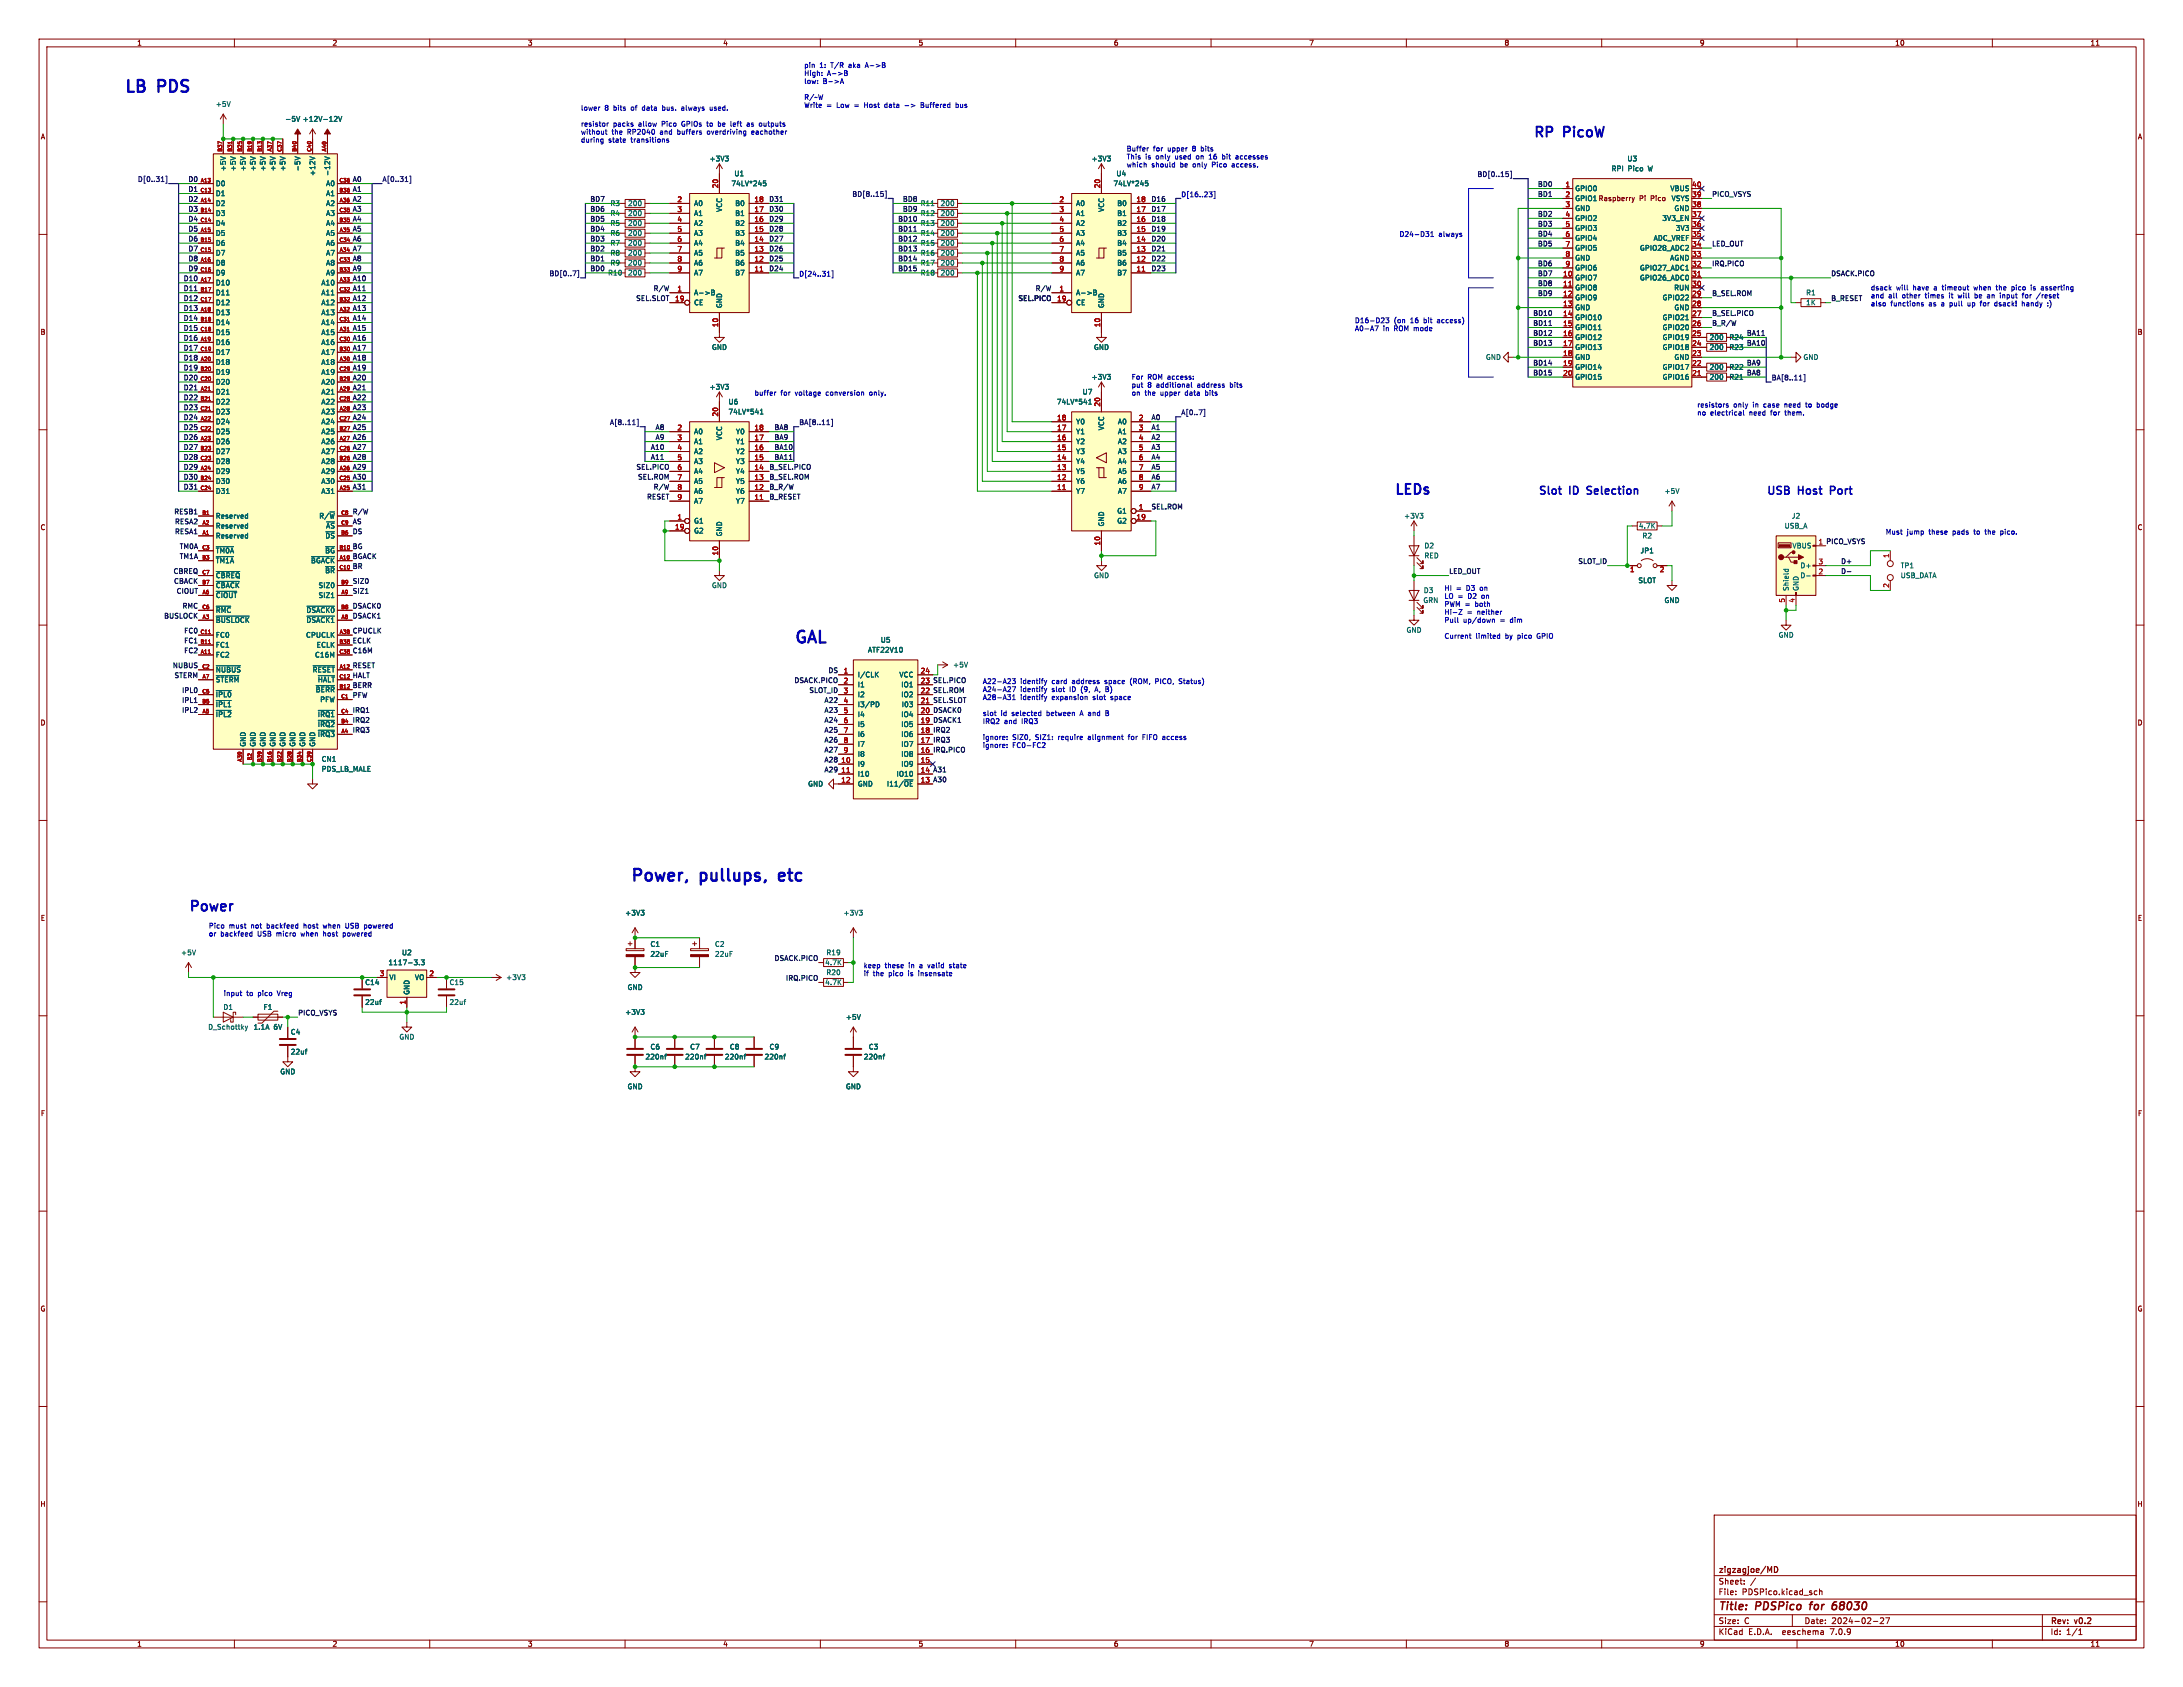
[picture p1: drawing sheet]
<svg xmlns="http://www.w3.org/2000/svg" width="559mm" height="432mm" viewBox="0 0 559 432" stroke-linecap="round" stroke-linejoin="round" font-family="sans-serif">
<defs><g id="words">
<g font-size="4.2" fill="#0000c2">
<text x="31.7" y="23.9">LB</text>
<text x="40.7" y="23.9">PDS</text>
<text x="203.2" y="164.9">GAL</text>
<text x="161.3" y="225.8">Power,</text>
<text x="179.5" y="225.8">pullups,</text>
<text x="200.8" y="225.8">etc</text>
</g>
<g font-size="3.5" fill="#0000c2">
<text x="392.4" y="35.3">RP</text>
<text x="400.5" y="35.3">PicoW</text>
<text x="356.9" y="126.8">LEDs</text>
<text x="48.3" y="233.4">Power</text>
</g>
<g font-size="2.8" fill="#0000c2">
<text x="393.7" y="126.8">Slot</text>
<text x="401.9" y="126.8">ID</text>
<text x="407.2" y="126.8">Selection</text>
<text x="452.1" y="126.8">USB</text>
<text x="460.4" y="126.8">Host</text>
<text x="469.4" y="126.8">Port</text>
</g>
<g font-size="2.8" fill="#840000">
<text x="439.8" y="412.7">Title:</text>
<text x="449.5" y="412.7">PDSPico</text>
<text x="464.2" y="412.7">for</text>
<text x="470.7" y="412.7">68030</text>
</g>
<g font-size="2.1" fill="#840000">
<text x="439.8" y="405.8">Sheet:</text>
<text x="439.8" y="403">zigzagjoe/MD</text>
<text x="439.8" y="408.5">File:</text>
<text x="445.9" y="408.5">PDSPico.kicad_sch</text>
<text x="439.8" y="418.7">KiCad</text>
<text x="439.8" y="415.9">Size:</text>
<text x="446.5" y="415.9">C</text>
<text x="447.5" y="418.7">E.D.A.</text>
<text x="456.4" y="418.7">eeschema</text>
<text x="461.8" y="415.9">Date:</text>
<text x="468.8" y="418.7">7.0.9</text>
<text x="468.8" y="415.9">2024-02-27</text>
<text x="524.8" y="416.1">Rev:</text>
<text x="524.8" y="418.7">Id:</text>
<text x="528.9" y="418.7">1/1</text>
<text x="531.2" y="416.1">v0.2</text>
</g>
<g font-size="1.8" fill="#840000">
<text x="35" y="11.9">1</text>
<text x="85" y="11.9">2</text>
<text x="135" y="11.9">3</text>
<text x="185" y="11.9">4</text>
<text x="235" y="11.9">5</text>
<text x="285" y="11.9">6</text>
<text x="335" y="11.9">7</text>
<text x="385" y="11.9">8</text>
<text x="435" y="11.9">9</text>
<text x="485" y="11.9">10</text>
<text x="535" y="11.9">11</text>
<text x="10.3" y="35.9">A</text>
<text x="547.1" y="35.9">A</text>
<text x="403.1" y="51.7">GPIO1 Raspberry</text>
<text x="419.6" y="51.7">Pi</text>
<text x="422.7" y="51.7">Pico</text>
<text x="10.3" y="85.9">B</text>
<text x="547.1" y="85.9">B</text>
<text x="10.3" y="135.9">C</text>
<text x="547.1" y="135.9">C</text>
<text x="10.3" y="185.9">D</text>
<text x="547.1" y="185.9">D</text>
<text x="10.3" y="235.9">E</text>
<text x="547.1" y="235.9">E</text>
<text x="10.3" y="285.9">F</text>
<text x="547.1" y="285.9">F</text>
<text x="10.3" y="335.9">G</text>
<text x="547.1" y="335.9">G</text>
<text x="10.2" y="385.9">H</text>
<text x="547" y="385.9">H</text>
<text x="35" y="421.7">1</text>
<text x="85" y="421.7">2</text>
<text x="135" y="421.7">3</text>
<text x="185" y="421.7">4</text>
<text x="235" y="421.7">5</text>
<text x="285" y="421.7">6</text>
<text x="335" y="421.7">7</text>
<text x="385" y="421.7">8</text>
<text x="435" y="421.7">9</text>
<text x="485" y="421.7">10</text>
<text x="535" y="421.7">11</text>
</g>
<g font-size="1.8" fill="#0000c2">
<text x="205.7" y="17.5">pin</text>
<text x="209.8" y="17.5">1:</text>
<text x="212.8" y="17.5">T/R</text>
<text x="217.5" y="17.5">aka</text>
<text x="222" y="17.5">A-&gt;B</text>
<text x="205.7" y="19.5">High:</text>
<text x="205.7" y="21.6">low:</text>
<text x="210.7" y="21.6">B-&gt;A</text>
<text x="211.7" y="19.5">A-&gt;B</text>
<text x="148.6" y="28.4">lower</text>
<text x="154.8" y="28.4">8</text>
<text x="157.2" y="28.4">bits</text>
<text x="161.8" y="28.4">of</text>
<text x="164.9" y="28.4">data</text>
<text x="170.2" y="28.4">bus.</text>
<text x="175.3" y="28.4">always</text>
<text x="182.8" y="28.4">used.</text>
<text x="205.7" y="25.6">R/~W</text>
<text x="205.7" y="27.7">Write</text>
<text x="211.6" y="27.7">=</text>
<text x="214.3" y="27.7">Low</text>
<text x="219" y="27.7">=</text>
<text x="221.7" y="27.7">Host</text>
<text x="227.1" y="27.7">data</text>
<text x="232.5" y="27.7">-&gt;</text>
<text x="236.8" y="27.7">Buffered</text>
<text x="245.9" y="27.7">bus</text>
<text x="148.6" y="32.5">resistor</text>
<text x="148.6" y="34.5">without</text>
<text x="156.6" y="34.5">the</text>
<text x="157" y="32.5">packs</text>
<text x="160.7" y="34.5">RP2040</text>
<text x="163.6" y="32.5">allow</text>
<text x="169.3" y="34.5">and</text>
<text x="169.7" y="32.5">Pico</text>
<text x="173.9" y="34.5">buffers</text>
<text x="175" y="32.5">GPIOs</text>
<text x="181.7" y="32.5">to</text>
<text x="181.7" y="34.5">overdriving</text>
<text x="184.7" y="32.5">be</text>
<text x="188.1" y="32.5">left</text>
<text x="192.5" y="32.5">as</text>
<text x="193.3" y="34.5">eachother</text>
<text x="195.8" y="32.5">outputs</text>
<text x="148.6" y="36.6">during</text>
<text x="155.7" y="36.6">state</text>
<text x="161.6" y="36.6">transitions</text>
<text x="288.3" y="38.8">Buffer</text>
<text x="288.3" y="40.9">This</text>
<text x="293.2" y="40.9">is</text>
<text x="295.2" y="38.8">for</text>
<text x="296" y="40.9">only</text>
<text x="299" y="38.8">upper</text>
<text x="301.1" y="40.9">used</text>
<text x="305.5" y="38.8">8</text>
<text x="306.7" y="40.9">on</text>
<text x="307.9" y="38.8">bits</text>
<text x="310.2" y="40.9">16</text>
<text x="313.8" y="40.9">bit</text>
<text x="317.4" y="40.9">accesses</text>
<text x="288.3" y="42.9">which</text>
<text x="294.8" y="42.9">should</text>
<text x="302.2" y="42.9">be</text>
<text x="305.7" y="42.9">only</text>
<text x="310.8" y="42.9">Pico</text>
<text x="316" y="42.9">access.</text>
<text x="302.3" y="50.6">D[16..23]</text>
<text x="358.1" y="60.7">D24-D31</text>
<text x="368.3" y="60.7">always</text>
<text x="204.5" y="70.9">D[24..31]</text>
<text x="478.8" y="74.4">dsack</text>
<text x="478.8" y="76.4">and</text>
<text x="483.4" y="76.4">all</text>
<text x="485.4" y="74.4">will</text>
<text x="487.1" y="76.4">other</text>
<text x="489.8" y="74.4">have</text>
<text x="493.1" y="76.4">times</text>
<text x="495.4" y="74.4">a</text>
<text x="497.7" y="74.4">timeout</text>
<text x="499.4" y="76.4">it</text>
<text x="501.9" y="76.4">will</text>
<text x="506" y="74.4">when</text>
<text x="506.4" y="76.4">be</text>
<text x="509.8" y="76.4">an</text>
<text x="511.9" y="74.4">the</text>
<text x="513.3" y="76.4">input</text>
<text x="516" y="74.4">pico</text>
<text x="519.2" y="76.4">for</text>
<text x="521.2" y="74.4">is</text>
<text x="523" y="76.4">/reset</text>
<text x="524" y="74.4">asserting</text>
<text x="346.7" y="82.8">D16-D23</text>
<text x="356.8" y="82.8">(on</text>
<text x="361.1" y="82.8">16</text>
<text x="364.7" y="82.8">bit</text>
<text x="368.4" y="82.8">access)</text>
<text x="478.8" y="78.5">also</text>
<text x="484" y="78.5">functions</text>
<text x="493.9" y="78.5">as</text>
<text x="497.2" y="78.5">a</text>
<text x="499.6" y="78.5">pull</text>
<text x="504.4" y="78.5">up</text>
<text x="507.8" y="78.5">for</text>
<text x="511.7" y="78.5">dsack!</text>
<text x="518.9" y="78.5">handy</text>
<text x="346.7" y="84.8">A0-A7</text>
<text x="354.1" y="84.8">in</text>
<text x="357" y="84.8">ROM mode</text>
<text x="193" y="101.4">buffer</text>
<text x="199.8" y="101.4">for</text>
<text x="203.7" y="101.4">voltage</text>
<text x="211.7" y="101.4">conversion</text>
<text x="223.1" y="101.4">only.</text>
<text x="289.6" y="97.3">For</text>
<text x="289.6" y="99.3">put</text>
<text x="289.6" y="101.4">on</text>
<text x="293" y="101.4">the</text>
<text x="293.8" y="97.3">ROM access:</text>
<text x="293.8" y="99.3">8</text>
<text x="296.1" y="99.3">additional</text>
<text x="297.2" y="101.4">upper</text>
<text x="303.7" y="101.4">data</text>
<text x="306.8" y="99.3">address</text>
<text x="309" y="101.4">bits</text>
<text x="315.3" y="99.3">bits</text>
<text x="434.3" y="104.4">resistors</text>
<text x="434.3" y="106.4">no</text>
<text x="437.8" y="106.4">electrical</text>
<text x="443.7" y="104.4">only</text>
<text x="447.9" y="106.4">need</text>
<text x="448.8" y="104.4">in</text>
<text x="451.8" y="104.4">case</text>
<text x="453.6" y="106.4">for</text>
<text x="457.3" y="104.4">need</text>
<text x="457.4" y="106.4">them.</text>
<text x="462.9" y="104.4">to</text>
<text x="466" y="104.4">bodge</text>
<text x="482.6" y="136.9">Must</text>
<text x="488.1" y="136.9">jump</text>
<text x="493.9" y="136.9">these</text>
<text x="500.1" y="136.9">pads</text>
<text x="505.8" y="136.9">to</text>
<text x="508.8" y="136.9">the</text>
<text x="513" y="136.9">pico.</text>
<text x="369.6" y="151.3">HI</text>
<text x="369.6" y="153.4">LO</text>
<text x="369.6" y="155.4">PWM</text>
<text x="373" y="151.3">=</text>
<text x="373.4" y="153.4">=</text>
<text x="375.2" y="155.4">=</text>
<text x="376" y="151.3">D3</text>
<text x="376.5" y="153.4">D2</text>
<text x="378.3" y="155.4">both</text>
<text x="380" y="151.3">on</text>
<text x="380.4" y="153.4">on</text>
<text x="369.6" y="157.4">Hi-Z</text>
<text x="369.6" y="159.5">Pull</text>
<text x="374.8" y="159.5">up/down</text>
<text x="375.8" y="157.4">=</text>
<text x="378.8" y="157.4">neither</text>
<text x="384.7" y="159.5">=</text>
<text x="387.7" y="159.5">dim</text>
<text x="369.6" y="163.6">Current</text>
<text x="378" y="163.6">limited</text>
<text x="386" y="163.6">by</text>
<text x="389.6" y="163.6">pico</text>
<text x="395.1" y="163.6">GPIO</text>
<text x="251.5" y="175.2">A22-A23</text>
<text x="251.5" y="177.2">A24-A27</text>
<text x="251.5" y="179.3">A28-A31</text>
<text x="261.2" y="175.2">identify</text>
<text x="261.2" y="177.2">identify</text>
<text x="261.2" y="179.3">identify</text>
<text x="269.4" y="175.2">card</text>
<text x="269.4" y="177.2">slot</text>
<text x="269.4" y="179.3">expansion</text>
<text x="274.1" y="177.2">ID</text>
<text x="274.7" y="175.2">address</text>
<text x="277.2" y="177.2">(9,</text>
<text x="280.1" y="179.3">slot</text>
<text x="281" y="177.2">A, B)</text>
<text x="283.3" y="175.2">space</text>
<text x="284.8" y="179.3">space</text>
<text x="290" y="175.2">(ROM,</text>
<text x="296.6" y="175.2">PICO,</text>
<text x="302.9" y="175.2">Status)</text>
<text x="251.5" y="183.3">slot</text>
<text x="251.5" y="185.4">IRQ2</text>
<text x="256.2" y="183.3">id</text>
<text x="257" y="185.4">and</text>
<text x="259.1" y="183.3">selected</text>
<text x="261.7" y="185.4">IRQ3</text>
<text x="268.2" y="183.3">between</text>
<text x="277" y="183.3">A and</text>
<text x="283.9" y="183.3">B</text>
<text x="251.5" y="189.5">ignore:</text>
<text x="251.5" y="191.5">ignore:</text>
<text x="259.2" y="189.5">SIZ0,</text>
<text x="259.2" y="191.5">FC0-FC2</text>
<text x="265.2" y="189.5">SIZ1:</text>
<text x="271.2" y="189.5">require</text>
<text x="279" y="189.5">alignment</text>
<text x="289.5" y="189.5">for</text>
<text x="293.4" y="189.5">FIFO</text>
<text x="298.7" y="189.5">access</text>
<text x="53.3" y="237.7">Pico</text>
<text x="53.3" y="239.8">or</text>
<text x="56.4" y="239.8">backfeed</text>
<text x="58.6" y="237.7">must</text>
<text x="64.4" y="237.7">not</text>
<text x="66.1" y="239.8">USB</text>
<text x="68.6" y="237.7">backfeed</text>
<text x="71.1" y="239.8">micro</text>
<text x="77.6" y="239.8">when</text>
<text x="78.2" y="237.7">host</text>
<text x="83.4" y="237.7">when</text>
<text x="83.4" y="239.8">host</text>
<text x="88.7" y="239.8">powered</text>
<text x="89.3" y="237.7">USB</text>
<text x="94.3" y="237.7">powered</text>
<text x="221" y="247.9">keep</text>
<text x="221" y="249.9">if</text>
<text x="223.5" y="249.9">the</text>
<text x="226.5" y="247.9">these</text>
<text x="227.6" y="249.9">pico</text>
<text x="232.8" y="247.9">in</text>
<text x="232.8" y="249.9">is</text>
<text x="235.6" y="249.9">insensate</text>
<text x="235.7" y="247.9">a</text>
<text x="238" y="247.9">valid</text>
<text x="243.7" y="247.9">state</text>
<text x="57.1" y="255">input</text>
<text x="63.1" y="255">to</text>
<text x="66.1" y="255">pico</text>
<text x="71.3" y="255">Vreg</text>
</g>
<g font-size="1.8" fill="#006464">
<text x="55.1" y="27.5">+5V</text>
<text x="72.9" y="31.3">-5V</text>
<text x="77.4" y="31.3">+12V -12V</text>
<text x="181.5" y="41.5">+3V3</text>
<text x="279.3" y="41.5">+3V3</text>
<text x="416.5" y="41.5">U3</text>
<text x="55.1" y="47.9">D0</text>
<text x="58" y="44" transform="rotate(-90 58 44)">+5V</text>
<text x="60.6" y="44" transform="rotate(-90 60.6 44)">+5V</text>
<text x="63.1" y="44" transform="rotate(-90 63.1 44)">+5V</text>
<text x="65.6" y="44" transform="rotate(-90 65.6 44)">+5V</text>
<text x="68.2" y="44" transform="rotate(-90 68.2 44)">+5V</text>
<text x="70.7" y="44" transform="rotate(-90 70.7 44)">+5V</text>
<text x="73.3" y="44" transform="rotate(-90 73.3 44)">+5V</text>
<text x="77.1" y="44" transform="rotate(-90 77.1 44)">-5V</text>
<text x="80.9" y="45.2" transform="rotate(-90 80.9 45.2)">+12V</text>
<text x="83.4" y="47.9">A0</text>
<text x="84.7" y="45.2" transform="rotate(-90 84.7 45.2)">-12V</text>
<text x="187.1" y="47.9">74LV*245</text>
<text x="187.9" y="45.3">U1</text>
<text x="284.9" y="47.9">74LV*245</text>
<text x="285.6" y="45.3">U4</text>
<text x="412.4" y="44">RPI</text>
<text x="416.7" y="44">Pico</text>
<text x="422" y="44">W</text>
<text x="55.1" y="52.9">D2</text>
<text x="55.1" y="50.4">D1</text>
<text x="83.4" y="52.9">A2</text>
<text x="83.4" y="50.4">A1</text>
<text x="156.1" y="52.9">R3</text>
<text x="160.6" y="52.9">200</text>
<text x="177.5" y="52.9">A0</text>
<text x="188.1" y="52.9">B0</text>
<text x="235.5" y="52.9">R11</text>
<text x="240.7" y="52.9">200</text>
<text x="275.3" y="52.9">A0</text>
<text x="285.9" y="52.9">B0</text>
<text x="403.1" y="49.1">GPIO0</text>
<text x="403.1" y="51.7">GPIO1</text>
<text x="427.5" y="49.1">VBUS</text>
<text x="427.8" y="51.7">VSYS</text>
<text x="55.1" y="55.5">D3</text>
<text x="55.1" y="58">D4</text>
<text x="83.4" y="58">A4</text>
<text x="83.4" y="55.5">A3</text>
<text x="156.1" y="58">R5</text>
<text x="156.1" y="55.5">R4</text>
<text x="160.6" y="58">200</text>
<text x="160.6" y="55.5">200</text>
<text x="177.5" y="55.5">A1</text>
<text x="177.5" y="58">A2</text>
<text x="185" y="54.4" transform="rotate(-90 185 54.4)">VCC</text>
<text x="188.1" y="58">B2</text>
<text x="188.1" y="55.5">B1</text>
<text x="235.5" y="58">R13</text>
<text x="235.5" y="55.5">R12</text>
<text x="240.7" y="58">200</text>
<text x="240.7" y="55.5">200</text>
<text x="275.3" y="55.5">A1</text>
<text x="275.3" y="58">A2</text>
<text x="282.8" y="54.4" transform="rotate(-90 282.8 54.4)">VCC</text>
<text x="285.9" y="58">B2</text>
<text x="285.9" y="55.5">B1</text>
<text x="403.1" y="54.2">GND</text>
<text x="403.1" y="56.7">GPIO2</text>
<text x="403.1" y="59.3">GPIO3</text>
<text x="425.4" y="56.7">3V3_EN</text>
<text x="428.5" y="54.2">GND</text>
<text x="428.9" y="59.3">3V3</text>
<text x="55.1" y="60.6">D5</text>
<text x="55.1" y="63.1">D6</text>
<text x="55.1" y="65.6">D7</text>
<text x="83.4" y="65.6">A7</text>
<text x="83.4" y="60.6">A5</text>
<text x="83.4" y="63.1">A6</text>
<text x="156.1" y="65.6">R8</text>
<text x="156.1" y="63.1">R7</text>
<text x="156.1" y="60.6">R6</text>
<text x="160.6" y="65.6">200</text>
<text x="160.6" y="63.1">200</text>
<text x="160.6" y="60.6">200</text>
<text x="177.5" y="60.6">A3</text>
<text x="177.5" y="63.1">A4</text>
<text x="177.5" y="65.6">A5</text>
<text x="188.1" y="65.6">B5</text>
<text x="188.1" y="63.1">B4</text>
<text x="188.1" y="60.6">B3</text>
<text x="235.5" y="65.6">R16</text>
<text x="235.5" y="63.1">R15</text>
<text x="235.5" y="60.6">R14</text>
<text x="240.7" y="65.6">200</text>
<text x="240.7" y="63.1">200</text>
<text x="240.7" y="60.6">200</text>
<text x="275.3" y="60.6">A3</text>
<text x="275.3" y="63.1">A4</text>
<text x="275.3" y="65.6">A5</text>
<text x="285.9" y="65.6">B5</text>
<text x="285.9" y="63.1">B4</text>
<text x="285.9" y="60.6">B3</text>
<text x="403.1" y="61.8">GPIO4</text>
<text x="403.1" y="64.4">GPIO5</text>
<text x="419.7" y="64.4">GPIO28_ADC2</text>
<text x="423.2" y="61.8">ADC_VREF</text>
<text x="55.1" y="68.2">D8</text>
<text x="55.1" y="70.7">D9</text>
<text x="83.4" y="70.7">A9</text>
<text x="83.4" y="68.2">A8</text>
<text x="155.5" y="70.7">R10</text>
<text x="156.1" y="68.2">R9</text>
<text x="160.6" y="68.2">200</text>
<text x="160.6" y="70.7">200</text>
<text x="177.5" y="68.2">A6</text>
<text x="177.5" y="70.7">A7</text>
<text x="188.1" y="70.7">B7</text>
<text x="188.1" y="68.2">B6</text>
<text x="235.5" y="68.2">R17</text>
<text x="235.5" y="70.7">R18</text>
<text x="240.7" y="68.2">200</text>
<text x="240.7" y="70.7">200</text>
<text x="275.3" y="68.2">A6</text>
<text x="275.3" y="70.7">A7</text>
<text x="285.9" y="70.7">B7</text>
<text x="285.9" y="68.2">B6</text>
<text x="403.1" y="72">GPIO7</text>
<text x="403.1" y="66.9">GND</text>
<text x="403.1" y="69.4">GPIO6</text>
<text x="419.7" y="72">GPIO26_ADC0</text>
<text x="419.7" y="69.4">GPIO27_ADC1</text>
<text x="427.4" y="66.9">AGND</text>
<text x="55.1" y="73.3">D10</text>
<text x="55.1" y="75.8">D11</text>
<text x="82.1" y="73.3">A10</text>
<text x="82.1" y="75.8">A11</text>
<text x="177.5" y="75.8">A-&gt;B</text>
<text x="275.3" y="75.8">A-&gt;B</text>
<text x="403.1" y="74.5">GPIO8</text>
<text x="403.1" y="77.1">GPIO9</text>
<text x="425.5" y="77.1">GPIO22</text>
<text x="428.4" y="74.5">RUN</text>
<text x="462.2" y="75.8">R1</text>
<text x="55.1" y="80.9">D13</text>
<text x="55.1" y="83.4">D14</text>
<text x="55.1" y="78.3">D12</text>
<text x="82.1" y="80.9">A13</text>
<text x="82.1" y="78.3">A12</text>
<text x="82.1" y="83.4">A14</text>
<text x="177.5" y="78.3">CE</text>
<text x="185" y="79" transform="rotate(-90 185 79)">GND</text>
<text x="275.3" y="78.3">CE</text>
<text x="282.8" y="79" transform="rotate(-90 282.8 79)">GND</text>
<text x="403.1" y="79.6">GND</text>
<text x="403.1" y="82.1">GPIO10</text>
<text x="425.5" y="82.1">GPIO21</text>
<text x="428.5" y="79.6">GND</text>
<text x="462.2" y="78.3">1K</text>
<text x="55.1" y="88.5">D16</text>
<text x="55.1" y="86">D15</text>
<text x="82.1" y="86">A15</text>
<text x="82.1" y="88.5">A16</text>
<text x="182.1" y="89.8">GND</text>
<text x="279.9" y="89.8">GND</text>
<text x="403.1" y="84.7">GPIO11</text>
<text x="403.1" y="87.2">GPIO12</text>
<text x="403.1" y="89.8">GPIO13</text>
<text x="425.5" y="89.8">GPIO18</text>
<text x="425.5" y="87.2">GPIO19</text>
<text x="425.5" y="84.7">GPIO20</text>
<text x="437.5" y="89.8">200</text>
<text x="437.5" y="87.2">200</text>
<text x="442.6" y="89.8">R23</text>
<text x="442.6" y="87.2">R24</text>
<text x="55.1" y="93.6">D18</text>
<text x="55.1" y="91">D17</text>
<text x="82.1" y="93.6">A18</text>
<text x="82.1" y="91">A17</text>
<text x="380.2" y="92.3">GND</text>
<text x="403.1" y="92.3">GND</text>
<text x="403.1" y="94.8">GPIO14</text>
<text x="425.5" y="94.8">GPIO17</text>
<text x="428.5" y="92.3">GND</text>
<text x="437.5" y="94.8">200</text>
<text x="442.6" y="94.8">R22</text>
<text x="461.5" y="92.3">GND</text>
<text x="55.1" y="101.2">D21</text>
<text x="55.1" y="96.1">D19</text>
<text x="55.1" y="98.7">D20</text>
<text x="82.1" y="101.2">A21</text>
<text x="82.1" y="98.7">A20</text>
<text x="82.1" y="96.1">A19</text>
<text x="181.5" y="99.9">+3V3</text>
<text x="277" y="101.2">U7</text>
<text x="279.3" y="97.4">+3V3</text>
<text x="403.1" y="97.4">GPIO15</text>
<text x="425.5" y="97.4">GPIO16</text>
<text x="437.5" y="97.4">200</text>
<text x="442.6" y="97.4">R21</text>
<text x="55.1" y="103.7">D22</text>
<text x="55.1" y="106.3">D23</text>
<text x="82.1" y="106.3">A23</text>
<text x="82.1" y="103.7">A22</text>
<text x="186.4" y="103.7">U6</text>
<text x="186.4" y="106.3">74LV*541</text>
<text x="270.4" y="103.7">74LV*541</text>
<text x="55.1" y="108.8">D24</text>
<text x="55.1" y="113.9">D26</text>
<text x="55.1" y="111.4">D25</text>
<text x="82.1" y="113.9">A26</text>
<text x="82.1" y="111.4">A25</text>
<text x="82.1" y="108.8">A24</text>
<text x="177.5" y="111.4">A0</text>
<text x="177.5" y="113.9">A1</text>
<text x="185" y="112.8" transform="rotate(-90 185 112.8)">VCC</text>
<text x="188.3" y="113.9">Y1</text>
<text x="188.3" y="111.4">Y0</text>
<text x="275.3" y="113.9">Y2</text>
<text x="275.3" y="111.4">Y1</text>
<text x="275.3" y="108.8">Y0</text>
<text x="282.8" y="110.3" transform="rotate(-90 282.8 110.3)">VCC</text>
<text x="286" y="108.8">A0</text>
<text x="286" y="111.4">A1</text>
<text x="286" y="113.9">A2</text>
<text x="55.1" y="116.4">D27</text>
<text x="55.1" y="119">D28</text>
<text x="82.1" y="119">A28</text>
<text x="82.1" y="116.4">A27</text>
<text x="177.5" y="116.4">A2</text>
<text x="177.5" y="119">A3</text>
<text x="188.3" y="119">Y3</text>
<text x="188.3" y="116.4">Y2</text>
<text x="275.3" y="119">Y4</text>
<text x="275.3" y="116.4">Y3</text>
<text x="286" y="116.4">A3</text>
<text x="286" y="119">A4</text>
<text x="55.1" y="121.5">D29</text>
<text x="55.1" y="124.1">D30</text>
<text x="82.1" y="121.5">A29</text>
<text x="82.1" y="124.1">A30</text>
<text x="177.5" y="121.5">A4</text>
<text x="177.5" y="124.1">A5</text>
<text x="188.3" y="124.1">Y5</text>
<text x="188.3" y="121.5">Y4</text>
<text x="275.3" y="124.1">Y6</text>
<text x="275.3" y="121.5">Y5</text>
<text x="286" y="121.5">A5</text>
<text x="286" y="124.1">A6</text>
<text x="55.1" y="126.6">D31</text>
<text x="82.1" y="126.6">A31</text>
<text x="177.5" y="126.6">A6</text>
<text x="177.5" y="129.1">A7</text>
<text x="188.3" y="129.1">Y7</text>
<text x="188.3" y="126.6">Y6</text>
<text x="275.3" y="126.6">Y7</text>
<text x="285.9" y="131.7">G1</text>
<text x="286" y="126.6">A7</text>
<text x="426" y="126.6">+5V</text>
<text x="55.1" y="135.5">Reserved</text>
<text x="55.1" y="132.9">Reserved</text>
<text x="81.6" y="132.9">R/~{W}</text>
<text x="83.4" y="135.5">~{AS}</text>
<text x="177.5" y="134.2">G1</text>
<text x="177.5" y="136.8">G2</text>
<text x="185" y="137.4" transform="rotate(-90 185 137.4)">GND</text>
<text x="282.8" y="134.9" transform="rotate(-90 282.8 134.9)">GND</text>
<text x="285.9" y="134.2">G2</text>
<text x="359.3" y="132.9">+3V3</text>
<text x="419.4" y="135.5">4.7K</text>
<text x="456.7" y="135.5">USB_A</text>
<text x="458.5" y="132.9">J2</text>
<text x="55.1" y="138">Reserved</text>
<text x="55.1" y="141.8">~{TM0A}</text>
<text x="83.1" y="141.8">~{BG}</text>
<text x="83.2" y="138">~{DS}</text>
<text x="364.5" y="140.6">D2</text>
<text x="364.5" y="143.1">RED</text>
<text x="419.8" y="141.8">JP1</text>
<text x="420.3" y="138">R2</text>
<text x="458.7" y="140.6">VBUS</text>
<text x="55.1" y="144.4">~{TM1A}</text>
<text x="55.1" y="148.2">~{CBREQ}</text>
<text x="79.5" y="144.4">~{BGACK}</text>
<text x="83.1" y="146.9">~{BR}</text>
<text x="279.9" y="148.2">GND</text>
<text x="419.3" y="149.5">SLOT</text>
<text x="460.8" y="148.2">D-</text>
<text x="460.8" y="145.6">D+</text>
<text x="486.4" y="145.6">TP1</text>
<text x="486.4" y="148.2">USB_DATA</text>
<text x="55.1" y="153.3">~{CIOUT}</text>
<text x="55.1" y="150.7">~{CBACK}</text>
<text x="81.4" y="153.3">SIZ1</text>
<text x="81.4" y="150.7">SIZ0</text>
<text x="182.1" y="150.7">GND</text>
<text x="364.2" y="154.5">GRN</text>
<text x="364.3" y="152">D3</text>
<text x="426" y="154.5">GND</text>
<text x="458.1" y="151.4" transform="rotate(-90 458.1 151.4)">Shield</text>
<text x="460.6" y="151.4" transform="rotate(-90 460.6 151.4)">GND</text>
<text x="55.1" y="159.6">~{BUSLOCK}</text>
<text x="55.1" y="157.1">~{RMC}</text>
<text x="78.3" y="159.6">~{DSACK1}</text>
<text x="78.3" y="157.1">~{DSACK0}</text>
<text x="55.1" y="166">FC1</text>
<text x="55.1" y="163.4">FC0</text>
<text x="78.2" y="163.4">CPUCLK</text>
<text x="80.9" y="166">ECLK</text>
<text x="222.1" y="167.2">ATF22V10</text>
<text x="225.2" y="164.8">U5</text>
<text x="359.9" y="162.2">GND</text>
<text x="455.2" y="163.4">GND</text>
<text x="55.1" y="168.5">FC2</text>
<text x="55.1" y="172.3">~{NUBUS}</text>
<text x="79.9" y="172.3">~{RESET}</text>
<text x="80.5" y="168.5">C16M</text>
<text x="219.5" y="173.6">I/CLK</text>
<text x="230.1" y="173.6">VCC</text>
<text x="243.8" y="171">+5V</text>
<text x="55.1" y="174.9">~{STERM}</text>
<text x="55.1" y="178.7">~{IPL0}</text>
<text x="80.7" y="177.4">~{BERR}</text>
<text x="81.2" y="174.9">~{HALT}</text>
<text x="81.8" y="179.9">PFW</text>
<text x="219.5" y="176.1">I1</text>
<text x="219.5" y="178.7">I2</text>
<text x="230.6" y="178.7">IO2</text>
<text x="230.6" y="176.1">IO1</text>
<text x="55.1" y="183.7">~{IPL2}</text>
<text x="55.1" y="181.2">~{IPL1}</text>
<text x="81.2" y="183.7">~{IRQ1}</text>
<text x="219.5" y="181.2">I3/PD</text>
<text x="219.5" y="183.7">I4</text>
<text x="230.6" y="183.7">IO4</text>
<text x="230.7" y="181.2">I03</text>
<text x="63.1" y="191.3" transform="rotate(-90 63.1 191.3)">GND</text>
<text x="65.6" y="191.3" transform="rotate(-90 65.6 191.3)">GND</text>
<text x="68.2" y="191.3" transform="rotate(-90 68.2 191.3)">GND</text>
<text x="70.7" y="191.3" transform="rotate(-90 70.7 191.3)">GND</text>
<text x="73.3" y="191.3" transform="rotate(-90 73.3 191.3)">GND</text>
<text x="75.8" y="191.3" transform="rotate(-90 75.8 191.3)">GND</text>
<text x="78.3" y="191.3" transform="rotate(-90 78.3 191.3)">GND</text>
<text x="80.9" y="191.3" transform="rotate(-90 80.9 191.3)">GND</text>
<text x="81.2" y="188.8">~{IRQ3}</text>
<text x="81.2" y="186.3">~{IRQ2}</text>
<text x="219.5" y="186.3">I5</text>
<text x="219.5" y="188.8">I6</text>
<text x="219.5" y="191.4">I7</text>
<text x="230.6" y="191.4">IO7</text>
<text x="230.6" y="188.8">IO6</text>
<text x="230.6" y="186.3">IO5</text>
<text x="82.2" y="195.2">CN1</text>
<text x="82.2" y="197.7">PDS_LB_MALE</text>
<text x="219.5" y="196.4">I9</text>
<text x="219.5" y="193.9">I8</text>
<text x="230.6" y="196.4">IO9</text>
<text x="230.6" y="193.9">IO8</text>
<text x="206.7" y="201.5">GND</text>
<text x="219.5" y="201.5">GND</text>
<text x="219.5" y="199">I10</text>
<text x="226.9" y="201.5">I11/~{OE}</text>
<text x="229.4" y="199">IO10</text>
<text x="159.9" y="234.5">+3V3</text>
<text x="215.8" y="234.5">+3V3</text>
<text x="46.2" y="244.7">+5V</text>
<text x="102.8" y="244.7">U2</text>
<text x="166.4" y="242.5">C1</text>
<text x="166.4" y="245.1">22uF</text>
<text x="182.9" y="242.5">C2</text>
<text x="182.9" y="245.1">22uF</text>
<text x="211.4" y="244.7">R19</text>
<text x="99.3" y="247.2">1117-3.3</text>
<text x="99.6" y="251.1">VI</text>
<text x="106.1" y="251.1">VO</text>
<text x="129.4" y="251.1">+3V3</text>
<text x="211.1" y="247.2">4.7K</text>
<text x="211.4" y="249.8">R20</text>
<text x="93.4" y="257.4">22uf</text>
<text x="93.4" y="252.3">C14</text>
<text x="105" y="254.8" transform="rotate(-90 105 254.8)">GND</text>
<text x="114.9" y="257.4">22uf</text>
<text x="114.9" y="252.3">C15</text>
<text x="160.5" y="253.6">GND</text>
<text x="211.1" y="252.3">4.7K</text>
<text x="53.2" y="263.8">D_Schottky</text>
<text x="57.1" y="258.7">D1</text>
<text x="64.8" y="263.8">1.1A</text>
<text x="67.3" y="258.7">F1</text>
<text x="70.1" y="263.8">6V</text>
<text x="159.9" y="259.9">+3V3</text>
<text x="216.4" y="261.2">+5V</text>
<text x="74.3" y="265">C4</text>
<text x="102.1" y="266.3">GND</text>
<text x="166.4" y="268.8">C6</text>
<text x="176.5" y="268.8">C7</text>
<text x="186.7" y="268.8">C8</text>
<text x="196.9" y="268.8">C9</text>
<text x="222.3" y="268.8">C3</text>
<text x="71.6" y="275.2">GND</text>
<text x="74.3" y="270.1">22uf</text>
<text x="165.1" y="271.4">220nf</text>
<text x="175.3" y="271.4">220nf</text>
<text x="185.4" y="271.4">220nf</text>
<text x="195.6" y="271.4">220nf</text>
<text x="221" y="271.4">220nf</text>
<text x="160.5" y="279">GND</text>
<text x="216.4" y="279">GND</text>
</g>
<g font-size="1.8" fill="#000084">
<text x="35.2" y="46.6">D[0..31]</text>
<text x="97.8" y="46.6">A[0..31]</text>
<text x="378.1" y="45.4">BD[0..15]</text>
<text x="218.1" y="50.4">BD[8..15]</text>
<text x="140.5" y="70.8">BD[0..7]</text>
<text x="453.4" y="97.4">BA[8..11]</text>
<text x="302.3" y="106.3">A[0..7]</text>
<text x="156" y="108.9">A[8..11]</text>
<text x="204.5" y="108.9">BA[8..11]</text>
</g>
<g font-size="1.8" fill="#0f0f0f">
<text x="48.1" y="46.6">D0</text>
<text x="90.2" y="46.6">A0</text>
<text x="393.6" y="47.9">BD0</text>
<text x="48.1" y="51.7">D2</text>
<text x="48.1" y="49.2">D1</text>
<text x="90.2" y="49.2">A1</text>
<text x="90.2" y="51.7">A2</text>
<text x="151" y="51.7">BD7</text>
<text x="196.8" y="51.7">D31</text>
<text x="231" y="51.7">BD8</text>
<text x="294.6" y="51.7">D16</text>
<text x="393.6" y="50.4">BD1</text>
<text x="438.1" y="50.4">PICO_VSYS</text>
<text x="48.1" y="59.3">D5</text>
<text x="48.1" y="54.3">D3</text>
<text x="48.1" y="56.8">D4</text>
<text x="90.2" y="54.3">A3</text>
<text x="90.2" y="56.8">A4</text>
<text x="90.2" y="59.3">A5</text>
<text x="151" y="54.3">BD6</text>
<text x="151" y="59.3">BD4</text>
<text x="151" y="56.8">BD5</text>
<text x="196.8" y="56.8">D29</text>
<text x="196.8" y="54.3">D30</text>
<text x="196.8" y="59.3">D28</text>
<text x="229.8" y="56.8">BD10</text>
<text x="229.8" y="59.3">BD11</text>
<text x="231" y="54.3">BD9</text>
<text x="294.6" y="56.8">D18</text>
<text x="294.6" y="59.3">D19</text>
<text x="294.6" y="54.3">D17</text>
<text x="393.6" y="58.1">BD3</text>
<text x="393.6" y="55.5">BD2</text>
<text x="48.1" y="64.4">D7</text>
<text x="48.1" y="61.9">D6</text>
<text x="90.2" y="61.9">A6</text>
<text x="90.2" y="64.4">A7</text>
<text x="151" y="64.4">BD2</text>
<text x="151" y="61.9">BD3</text>
<text x="196.8" y="61.9">D27</text>
<text x="196.8" y="64.4">D26</text>
<text x="229.8" y="61.9">BD12</text>
<text x="229.8" y="64.4">BD13</text>
<text x="294.6" y="64.4">D21</text>
<text x="294.6" y="61.9">D20</text>
<text x="393.6" y="60.6">BD4</text>
<text x="393.6" y="63.1">BD5</text>
<text x="438.1" y="63.1">LED_OUT</text>
<text x="48.1" y="69.5">D9</text>
<text x="48.1" y="67">D8</text>
<text x="90.2" y="67">A8</text>
<text x="90.2" y="69.5">A9</text>
<text x="151" y="69.5">BD0</text>
<text x="151" y="67">BD1</text>
<text x="196.8" y="67">D25</text>
<text x="196.8" y="69.5">D24</text>
<text x="229.8" y="69.5">BD15</text>
<text x="229.8" y="67">BD14</text>
<text x="294.6" y="67">D22</text>
<text x="294.6" y="69.5">D23</text>
<text x="393.6" y="68.2">BD6</text>
<text x="393.6" y="70.8">BD7</text>
<text x="438.1" y="68.2">IRQ.PICO</text>
<text x="468.6" y="70.8">DSACK.PICO</text>
<text x="46.9" y="74.6">D11</text>
<text x="46.9" y="72">D10</text>
<text x="46.9" y="77.1">D12</text>
<text x="90.2" y="77.1">A12</text>
<text x="90.2" y="74.6">A11</text>
<text x="90.2" y="72">A10</text>
<text x="162.7" y="77.1">SEL.SLOT</text>
<text x="167.2" y="74.6">R/W</text>
<text x="260.6" y="77.1">SEL.PICO</text>
<text x="265" y="74.6">R/W</text>
<text x="393.6" y="75.8">BD9</text>
<text x="393.6" y="73.3">BD8</text>
<text x="438.1" y="75.8">B_SEL.ROM</text>
<text x="468.6" y="77.1">B_RESET</text>
<text x="46.9" y="82.2">D14</text>
<text x="46.9" y="79.7">D13</text>
<text x="90.2" y="79.7">A13</text>
<text x="90.2" y="82.2">A14</text>
<text x="392.3" y="80.9">BD10</text>
<text x="392.3" y="83.5">BD11</text>
<text x="438.1" y="83.5">B_R/W</text>
<text x="438.1" y="80.9">B_SEL.PICO</text>
<text x="46.9" y="84.7">D15</text>
<text x="46.9" y="87.3">D16</text>
<text x="46.9" y="89.8">D17</text>
<text x="90.2" y="87.3">A16</text>
<text x="90.2" y="84.7">A15</text>
<text x="90.2" y="89.8">A17</text>
<text x="392.3" y="88.5">BD13</text>
<text x="392.3" y="86">BD12</text>
<text x="447" y="88.5">BA10</text>
<text x="447" y="86">BA11</text>
<text x="46.9" y="94.9">D19</text>
<text x="46.9" y="92.4">D18</text>
<text x="90.2" y="94.9">A19</text>
<text x="90.2" y="92.4">A18</text>
<text x="392.3" y="93.6">BD14</text>
<text x="447" y="93.6">BA9</text>
<text x="46.9" y="100">D21</text>
<text x="46.9" y="97.4">D20</text>
<text x="90.2" y="97.4">A20</text>
<text x="90.2" y="100">A21</text>
<text x="392.3" y="96.2">BD15</text>
<text x="447" y="96.2">BA8</text>
<text x="46.9" y="105.1">D23</text>
<text x="46.9" y="102.5">D22</text>
<text x="46.9" y="107.6">D24</text>
<text x="90.2" y="107.6">A24</text>
<text x="90.2" y="105.1">A23</text>
<text x="90.2" y="102.5">A22</text>
<text x="294.6" y="107.6">A0</text>
<text x="46.9" y="110.1">D25</text>
<text x="46.9" y="112.7">D26</text>
<text x="90.2" y="110.1">A25</text>
<text x="90.2" y="112.7">A26</text>
<text x="167.7" y="110.1">A8</text>
<text x="167.7" y="112.7">A9</text>
<text x="198.1" y="110.1">BA8</text>
<text x="198.1" y="112.7">BA9</text>
<text x="294.6" y="110.1">A1</text>
<text x="294.6" y="112.7">A2</text>
<text x="46.9" y="117.8">D28</text>
<text x="46.9" y="115.2">D27</text>
<text x="90.2" y="115.2">A27</text>
<text x="90.2" y="117.8">A28</text>
<text x="166.5" y="117.8">A11</text>
<text x="166.5" y="115.2">A10</text>
<text x="198.1" y="117.8">BA11</text>
<text x="198.1" y="115.2">BA10</text>
<text x="294.6" y="117.8">A4</text>
<text x="294.6" y="115.2">A3</text>
<text x="46.9" y="122.8">D30</text>
<text x="46.9" y="120.3">D29</text>
<text x="46.9" y="125.4">D31</text>
<text x="90.2" y="120.3">A29</text>
<text x="90.2" y="125.4">A31</text>
<text x="90.2" y="122.8">A30</text>
<text x="162.8" y="120.3">SEL.PICO</text>
<text x="163.2" y="122.8">SEL.ROM</text>
<text x="167.2" y="125.4">R/W</text>
<text x="196.8" y="120.3">B_SEL.PICO</text>
<text x="196.8" y="122.8">B_SEL.ROM</text>
<text x="196.8" y="125.4">B_R/W</text>
<text x="294.6" y="125.4">A7</text>
<text x="294.6" y="120.3">A5</text>
<text x="294.6" y="122.8">A6</text>
<text x="44.5" y="131.7">RESB1</text>
<text x="90.2" y="131.7">R/W</text>
<text x="165.5" y="127.9">RESET</text>
<text x="196.8" y="127.9">B_RESET</text>
<text x="294.6" y="130.5">SEL.ROM</text>
<text x="44.7" y="134.3">RESA2</text>
<text x="44.7" y="136.8">RESA1</text>
<text x="90.2" y="136.8">DS</text>
<text x="90.2" y="134.3">AS</text>
<text x="45.9" y="143.2">TM1A</text>
<text x="45.9" y="140.6">TM0A</text>
<text x="90.2" y="143.2">BGACK</text>
<text x="90.2" y="140.6">BG</text>
<text x="465.4" y="139.4">1 PICO_VSYS</text>
<text x="44.3" y="147">CBREQ</text>
<text x="44.4" y="149.5">CBACK</text>
<text x="90.2" y="149.5">SIZ0</text>
<text x="90.2" y="145.7">BR</text>
<text x="370.8" y="147">LED_OUT</text>
<text x="403.9" y="144.4">SLOT_ID</text>
<text x="471.2" y="147">D-</text>
<text x="471.2" y="144.4">D+</text>
<text x="45.1" y="152">CIOUT</text>
<text x="46.6" y="155.9">RMC</text>
<text x="90.2" y="152">SIZ1</text>
<text x="90.2" y="155.9">DSACK0</text>
<text x="41.9" y="158.4">BUSLOCK</text>
<text x="90.2" y="158.4">DSACK1</text>
<text x="47" y="167.3">FC2</text>
<text x="47" y="164.7">FC1</text>
<text x="47" y="162.2">FC0</text>
<text x="90.2" y="164.7">ECLK</text>
<text x="90.2" y="167.3">C16M</text>
<text x="90.2" y="162.2">CPUCLK</text>
<text x="44.1" y="171.1">NUBUS</text>
<text x="44.5" y="173.6">STERM</text>
<text x="90.2" y="171.1">RESET</text>
<text x="90.2" y="173.6">HALT</text>
<text x="211.9" y="172.4">DS</text>
<text x="46.5" y="177.4">IPL0</text>
<text x="46.5" y="180">IPL1</text>
<text x="90.2" y="178.7">PFW</text>
<text x="90.2" y="176.2">BERR</text>
<text x="203.2" y="174.9">DSACK.PICO</text>
<text x="207" y="177.4">SLOT_ID</text>
<text x="210.9" y="180">A22</text>
<text x="238.8" y="180">SEL.SLOT</text>
<text x="238.8" y="174.9">SEL.PICO</text>
<text x="238.8" y="177.4">SEL.ROM</text>
<text x="46.5" y="182.5">IPL2</text>
<text x="90.2" y="185.1">IRQ2</text>
<text x="90.2" y="182.5">IRQ1</text>
<text x="210.9" y="185.1">A24</text>
<text x="210.9" y="182.5">A23</text>
<text x="238.8" y="185.1">DSACK1</text>
<text x="238.8" y="182.5">DSACK0</text>
<text x="90.2" y="187.6">IRQ3</text>
<text x="210.9" y="187.6">A25</text>
<text x="210.9" y="190.2">A26</text>
<text x="238.8" y="190.2">IRQ3</text>
<text x="238.8" y="187.6">IRQ2</text>
<text x="210.9" y="195.2">A28</text>
<text x="210.9" y="192.7">A27</text>
<text x="210.9" y="197.8">A29</text>
<text x="238.8" y="192.7">IRQ.PICO</text>
<text x="238.8" y="197.8">A31</text>
<text x="238.8" y="200.3">A30</text>
<text x="198.2" y="246">DSACK.PICO</text>
<text x="201.1" y="251.1">IRQ.PICO</text>
<text x="76.2" y="260">PICO_VSYS</text>
</g>
<g font-size="1.8" fill="#a90000">
<text x="173.3" y="51.8">2</text>
<text x="183.9" y="48.3" transform="rotate(-90 183.9 48.3)">20</text>
<text x="193" y="51.8">18</text>
<text x="271.1" y="51.8">2</text>
<text x="281.7" y="48.3" transform="rotate(-90 281.7 48.3)">20</text>
<text x="290.8" y="51.8">18</text>
<text x="400.6" y="48">1</text>
<text x="400.6" y="50.5">2</text>
<text x="400.6" y="53.1">3</text>
<text x="433" y="53.1">38</text>
<text x="433" y="50.5">39</text>
<text x="433" y="48">40</text>
<text x="173.3" y="54.4">3</text>
<text x="173.3" y="56.9">4</text>
<text x="173.3" y="59.4">5</text>
<text x="193" y="59.4">15</text>
<text x="193" y="56.9">16</text>
<text x="193" y="54.4">17</text>
<text x="271.1" y="54.4">3</text>
<text x="271.1" y="56.9">4</text>
<text x="271.1" y="59.4">5</text>
<text x="290.8" y="59.4">15</text>
<text x="290.8" y="56.9">16</text>
<text x="290.8" y="54.4">17</text>
<text x="400.6" y="55.6">4</text>
<text x="400.6" y="58.2">5</text>
<text x="433" y="58.2">36</text>
<text x="433" y="55.6">37</text>
<text x="173.3" y="62">6</text>
<text x="173.3" y="64.5">7</text>
<text x="193" y="64.5">13</text>
<text x="193" y="62">14</text>
<text x="271.1" y="62">6</text>
<text x="271.1" y="64.5">7</text>
<text x="290.8" y="64.5">13</text>
<text x="290.8" y="62">14</text>
<text x="400.6" y="60.7">6</text>
<text x="400.6" y="63.2">7</text>
<text x="400.6" y="65.8">8</text>
<text x="433" y="65.8">33</text>
<text x="433" y="63.2">34</text>
<text x="433" y="60.7">35</text>
<text x="173.3" y="67.1">8</text>
<text x="173.3" y="69.6">9</text>
<text x="193" y="69.6">11</text>
<text x="193" y="67.1">12</text>
<text x="271.1" y="67.1">8</text>
<text x="271.1" y="69.6">9</text>
<text x="290.8" y="69.6">11</text>
<text x="290.8" y="67.1">12</text>
<text x="400" y="70.9">10</text>
<text x="400.6" y="68.3">9</text>
<text x="433" y="70.9">31</text>
<text x="433" y="68.3">32</text>
<text x="172.7" y="77.2">19</text>
<text x="173.3" y="74.7">1</text>
<text x="270.5" y="77.2">19</text>
<text x="271.1" y="74.7">1</text>
<text x="400" y="73.4">11</text>
<text x="400" y="75.9">12</text>
<text x="433" y="75.9">29</text>
<text x="433" y="73.4">30</text>
<text x="183.9" y="83.9" transform="rotate(-90 183.9 83.9)">10</text>
<text x="281.7" y="83.9" transform="rotate(-90 281.7 83.9)">10</text>
<text x="400" y="78.5">13</text>
<text x="400" y="81">14</text>
<text x="400" y="83.6">15</text>
<text x="433" y="83.6">26</text>
<text x="433" y="81">27</text>
<text x="433" y="78.5">28</text>
<text x="400" y="86.1">16</text>
<text x="400" y="88.6">17</text>
<text x="433" y="88.6">24</text>
<text x="433" y="86.1">25</text>
<text x="400" y="91.2">18</text>
<text x="400" y="93.7">19</text>
<text x="433" y="93.7">22</text>
<text x="433" y="91.2">23</text>
<text x="400" y="96.3">20</text>
<text x="433" y="96.3">21</text>
<text x="183.9" y="106.7" transform="rotate(-90 183.9 106.7)">20</text>
<text x="270.5" y="107.7">18</text>
<text x="281.7" y="104.2" transform="rotate(-90 281.7 104.2)">20</text>
<text x="291.4" y="107.7">2</text>
<text x="173.3" y="110.2">2</text>
<text x="173.3" y="112.8">3</text>
<text x="193" y="112.8">17</text>
<text x="193" y="110.2">18</text>
<text x="270.5" y="112.8">16</text>
<text x="270.5" y="110.2">17</text>
<text x="291.4" y="110.2">3</text>
<text x="291.4" y="112.8">4</text>
<text x="173.3" y="115.3">4</text>
<text x="173.3" y="117.9">5</text>
<text x="193" y="117.9">15</text>
<text x="193" y="115.3">16</text>
<text x="270.5" y="117.9">14</text>
<text x="270.5" y="115.3">15</text>
<text x="291.4" y="115.3">5</text>
<text x="291.4" y="117.9">6</text>
<text x="173.3" y="120.4">6</text>
<text x="173.3" y="122.9">7</text>
<text x="173.3" y="125.5">8</text>
<text x="193" y="125.5">12</text>
<text x="193" y="122.9">13</text>
<text x="193" y="120.4">14</text>
<text x="270.5" y="125.5">11</text>
<text x="270.5" y="122.9">12</text>
<text x="270.5" y="120.4">13</text>
<text x="291.4" y="120.4">7</text>
<text x="291.4" y="122.9">8</text>
<text x="291.4" y="125.5">9</text>
<text x="173.3" y="128">9</text>
<text x="193" y="128">11</text>
<text x="291.4" y="130.6">1</text>
<text x="172.7" y="135.6">19</text>
<text x="173.3" y="133.1">1</text>
<text x="290.8" y="133.1">19</text>
<text x="183.9" y="142.3" transform="rotate(-90 183.9 142.3)">10</text>
<text x="281.7" y="139.7" transform="rotate(-90 281.7 139.7)">10</text>
<text x="483.6" y="142.9" transform="rotate(-90 483.6 142.9)">1</text>
<text x="417.1" y="146.8">1</text>
<text x="424.7" y="146.8">2</text>
<text x="465.4" y="147.1">2</text>
<text x="465.4" y="144.5">3</text>
<text x="456.9" y="154.4" transform="rotate(-90 456.9 154.4)">5</text>
<text x="459.5" y="154.4" transform="rotate(-90 459.5 154.4)">4</text>
<text x="483.6" y="150.6" transform="rotate(-90 483.6 150.6)">2</text>
<text x="215.8" y="172.5">1</text>
<text x="235.5" y="172.5">24</text>
<text x="215.8" y="175">2</text>
<text x="215.8" y="177.5">3</text>
<text x="235.5" y="177.5">22</text>
<text x="235.5" y="175">23</text>
<text x="215.8" y="180.1">4</text>
<text x="215.8" y="182.6">5</text>
<text x="215.8" y="185.2">6</text>
<text x="235.5" y="185.2">19</text>
<text x="235.5" y="182.6">20</text>
<text x="235.5" y="180.1">21</text>
<text x="215.8" y="187.7">7</text>
<text x="215.8" y="190.2">8</text>
<text x="235.5" y="190.2">17</text>
<text x="235.5" y="187.7">18</text>
<text x="215.2" y="195.3">10</text>
<text x="215.2" y="197.9">11</text>
<text x="215.8" y="192.8">9</text>
<text x="235.5" y="197.9">14</text>
<text x="235.5" y="195.3">15</text>
<text x="235.5" y="192.8">16</text>
<text x="215.2" y="200.4">12</text>
<text x="235.5" y="200.4">13</text>
<text x="97.1" y="249.9">3</text>
<text x="109.8" y="249.9">2</text>
<text x="103.9" y="257.2" transform="rotate(-90 103.9 257.2)">1</text>
</g>
<g font-size="1.3" fill="#a90000">
<text x="56.9" y="39" transform="rotate(-90 56.9 39)">B37</text>
<text x="59.4" y="39" transform="rotate(-90 59.4 39)">B31</text>
<text x="62" y="39" transform="rotate(-90 62 39)">B25</text>
<text x="64.5" y="39" transform="rotate(-90 64.5 39)">B19</text>
<text x="67.1" y="39" transform="rotate(-90 67.1 39)">B13</text>
<text x="69.6" y="38.9" transform="rotate(-90 69.6 38.9)">A37</text>
<text x="72.1" y="39" transform="rotate(-90 72.1 39)">C37</text>
<text x="75.9" y="39" transform="rotate(-90 75.9 39)">B40</text>
<text x="79.8" y="39" transform="rotate(-90 79.8 39)">C40</text>
<text x="83.6" y="38.9" transform="rotate(-90 83.6 38.9)">A40</text>
<text x="51.3" y="46.7">A13</text>
<text x="86.7" y="46.7">C36</text>
<text x="51.2" y="49.3">C13</text>
<text x="51.3" y="51.8">A14</text>
<text x="86.7" y="49.3">B36</text>
<text x="86.8" y="51.8">A36</text>
<text x="51.2" y="54.4">B14</text>
<text x="51.2" y="56.9">C14</text>
<text x="51.3" y="59.4">A15</text>
<text x="86.7" y="56.9">B35</text>
<text x="86.7" y="54.4">C35</text>
<text x="86.8" y="59.4">A35</text>
<text x="51.2" y="62">B15</text>
<text x="51.2" y="64.5">C15</text>
<text x="86.7" y="62">C34</text>
<text x="86.8" y="64.5">A34</text>
<text x="51.2" y="69.6">C16</text>
<text x="51.3" y="67.1">A16</text>
<text x="86.7" y="69.6">B33</text>
<text x="86.7" y="67.1">C33</text>
<text x="51.2" y="74.7">B17</text>
<text x="51.2" y="77.2">C17</text>
<text x="51.3" y="72.1">A17</text>
<text x="86.7" y="77.2">B32</text>
<text x="86.7" y="74.7">C32</text>
<text x="86.8" y="72.1">A33</text>
<text x="51.2" y="82.3">B18</text>
<text x="51.3" y="79.8">A18</text>
<text x="86.7" y="82.3">C31</text>
<text x="86.8" y="79.8">A32</text>
<text x="51.2" y="84.8">C18</text>
<text x="51.2" y="89.9">C19</text>
<text x="51.3" y="87.4">A19</text>
<text x="86.7" y="89.9">B30</text>
<text x="86.7" y="87.4">C30</text>
<text x="86.8" y="84.8">A31</text>
<text x="51.2" y="95">B20</text>
<text x="51.3" y="92.5">A20</text>
<text x="86.7" y="95">C29</text>
<text x="86.8" y="92.5">A30</text>
<text x="51.2" y="97.5">C20</text>
<text x="51.3" y="100.1">A21</text>
<text x="86.7" y="97.5">B29</text>
<text x="86.8" y="100.1">A29</text>
<text x="51.2" y="102.6">B21</text>
<text x="51.2" y="105.2">C21</text>
<text x="51.3" y="107.7">A22</text>
<text x="86.7" y="107.7">C27</text>
<text x="86.7" y="102.6">C28</text>
<text x="86.8" y="105.2">A28</text>
<text x="51.2" y="110.2">C22</text>
<text x="51.3" y="112.8">A23</text>
<text x="86.7" y="110.2">B27</text>
<text x="86.8" y="112.8">A27</text>
<text x="51.2" y="115.3">B23</text>
<text x="51.2" y="117.9">C23</text>
<text x="86.7" y="117.9">B26</text>
<text x="86.7" y="115.3">C26</text>
<text x="51.2" y="122.9">B24</text>
<text x="51.2" y="125.5">C24</text>
<text x="51.3" y="120.4">A24</text>
<text x="86.7" y="122.9">C25</text>
<text x="86.8" y="125.5">A25</text>
<text x="86.8" y="120.4">A26</text>
<text x="51.6" y="131.8">B1</text>
<text x="87.2" y="131.8">C8</text>
<text x="51.7" y="136.9">A1</text>
<text x="51.7" y="134.4">A2</text>
<text x="87.2" y="136.9">B6</text>
<text x="87.2" y="134.4">C9</text>
<text x="51.6" y="143.3">B3</text>
<text x="51.6" y="140.7">C3</text>
<text x="86.7" y="140.7">B10</text>
<text x="86.8" y="143.3">A10</text>
<text x="51.6" y="149.6">B7</text>
<text x="51.6" y="147.1">C7</text>
<text x="86.7" y="145.8">C10</text>
<text x="87.2" y="149.6">B9</text>
<text x="51.6" y="156">C6</text>
<text x="51.7" y="152.1">A6</text>
<text x="87.2" y="156">B8</text>
<text x="87.3" y="152.1">A9</text>
<text x="51.7" y="158.5">A3</text>
<text x="87.3" y="158.5">A8</text>
<text x="51.2" y="164.8">B11</text>
<text x="51.2" y="162.3">C11</text>
<text x="51.3" y="167.4">A11</text>
<text x="86.7" y="164.8">B38</text>
<text x="86.7" y="167.4">C38</text>
<text x="86.8" y="162.3">A38</text>
<text x="51.6" y="171.2">C2</text>
<text x="51.7" y="173.7">A7</text>
<text x="86.7" y="173.7">C12</text>
<text x="86.8" y="171.2">A12</text>
<text x="51.6" y="177.5">C5</text>
<text x="86.7" y="176.3">B12</text>
<text x="87.2" y="178.8">C1</text>
<text x="51.6" y="180.1">B5</text>
<text x="51.7" y="182.6">A5</text>
<text x="87.2" y="185.2">B4</text>
<text x="87.2" y="182.6">C4</text>
<text x="87.3" y="187.7">A4</text>
<text x="62" y="195.1" transform="rotate(-90 62 195.1)">A39</text>
<text x="64.5" y="194.7" transform="rotate(-90 64.5 194.7)">B2</text>
<text x="67.1" y="195.2" transform="rotate(-90 67.1 195.2)">B39</text>
<text x="69.6" y="195.2" transform="rotate(-90 69.6 195.2)">B16</text>
<text x="72.1" y="195.2" transform="rotate(-90 72.1 195.2)">B22</text>
<text x="74.7" y="195.2" transform="rotate(-90 74.7 195.2)">B28</text>
<text x="77.2" y="195.2" transform="rotate(-90 77.2 195.2)">B34</text>
<text x="79.8" y="195.2" transform="rotate(-90 79.8 195.2)">C39</text>
</g>
</g></defs>
<g fill="none" stroke="#840000" stroke-width=".26">
<path d="M10 10h538.8v411.8h-538.8zM12 12h534.8v407.8h-534.8zM60 10v2M110 10v2M160 10v2M210 10v2M260 10v2M310 10v2M360 10v2M410 10v2M460 10v2M510 10v2"/>
<path d="M536.6 11.6h.7M54.6 39.4h31.8v152.4h-31.8zM57.1 29.2l-.7 1.3M57.1 29.2v2.6M57.1 35.6v3.8M57.1 29.2l.8 1.3M59.7 35.6v3.8M62.2 35.6v3.8M64.8 35.6v3.8M67.3 35.6v3.8M69.8 35.6v3.8M72.4 35.6v3.8"/>
<path d="M76.2 35.6v3.8M80 33v6.4M80 33l-.8 1.3M80 33l.8 1.3M83.8 35.6v3.8M10 60h2M50.8 57.2h3.8M50.8 59.7h3.8M50.8 54.6h3.8M50.8 52.1h3.8M50.8 47h3.8M50.8 49.5h3.8"/>
<path d="M86.4 57.2h3.8M86.4 59.7h3.8M86.4 54.6h3.8M86.4 52.1h3.8M86.4 47h3.8M86.4 49.5h3.8M158.7 57.2h1.3M158.7 59.7h1.3M158.7 54.6h1.3M158.7 52.1h1.3M160 56.1h5.1v2.1h-5.1zM160 58.7h5.1v2h-5.1z"/>
<path d="M160 53.6h5.1v2h-5.1zM160 51.1h5.1v2h-5.1zM165.1 57.2h1.3M165.1 59.7h1.3M165.1 54.6h1.3M165.1 52.1h1.3M171.4 57.2h5.1M171.4 59.7h5.1M171.4 54.6h5.1M171.4 52.1h5.1M176.5 49.5h15.3v30.5h-15.3zM184.1 41.9v7.6"/>
<path d="M184.1 41.9l-.7 1.3M184.1 41.9l.8 1.3M191.8 57.2h5M191.8 59.7h5M191.8 54.6h5M191.8 52.1h5M238.8 57.2h1.2M238.8 59.7h1.2M238.8 54.6h1.2M238.8 52.1h1.2M240 56.1h5.1v2.1h-5.1zM240 58.7h5.1v2h-5.1z"/>
<path d="M240 53.6h5.1v2h-5.1zM240 51.1h5.1v2h-5.1zM245.1 57.2h1.3M245.1 59.7h1.3M245.1 54.6h1.3M245.1 52.1h1.3M269.2 57.2h5.1M269.2 59.7h5.1M269.2 54.6h5.1M269.2 52.1h5.1M274.3 49.5h15.3v30.5h-15.3zM281.9 41.9v7.6"/>
<path d="M281.9 41.9l-.7 1.3M281.9 41.9l.8 1.3M289.6 57.2h5M289.6 59.7h5M289.6 54.6h5M289.6 52.1h5M400 48.3h2.6M400 50.8h2.6M400 53.3h2.6M400 58.4h2.6M400 55.9h2.6M402.6 45.7h30.5v53.4h-30.5z"/>
<path d="M417.8 50.5l.3 .9M418.1 51.4l-.3 .4M418.4 50.5l-.3 .9M433.1 48.3h2.5M433.1 50.8h2.5M433.1 53.3h2.5M433.1 58.4h2.5M433.1 55.9h2.5M546.8 60h2M50.8 74.9h3.8M50.8 69.9h3.8M50.8 67.3h3.8"/>
<path d="M50.8 64.8h3.8M50.8 62.2h3.8M50.8 77.5h3.8M50.8 72.4h3.8M86.4 74.9h3.8M86.4 69.9h3.8M86.4 67.3h3.8M86.4 64.8h3.8M86.4 62.2h3.8M86.4 77.5h3.8M86.4 72.4h3.8M158.7 69.9h1.3"/>
<path d="M158.7 67.3h1.3M158.7 64.8h1.3M158.7 62.2h1.3M160 63.8h5.1v2h-5.1zM160 61.2h5.1v2h-5.1zM160 66.3h5.1v2h-5.1zM160 68.8h5.1v2.1h-5.1zM165.1 69.9h1.3M165.1 67.3h1.3M165.1 64.8h1.3M165.1 62.2h1.3M171.4 74.9h5.1"/>
<path d="M171.4 69.9h5.1M171.4 67.3h5.1M171.4 64.8h5.1M171.4 62.2h5.1M171.4 77.5h3.9M184.8 63.5h-1.3v2.5M185.4 63.5h-.6v2.5h-1.9M191.8 69.9h5M191.8 67.3h5M191.8 64.8h5M191.8 62.2h5M238.8 69.9h1.2"/>
<path d="M238.8 67.3h1.2M238.8 64.8h1.2M238.8 62.2h1.2M240 63.8h5.1v2h-5.1zM240 66.3h5.1v2h-5.1zM240 68.8h5.1v2.1h-5.1zM240 61.2h5.1v2h-5.1zM245.1 69.9h1.3M245.1 67.3h1.3M245.1 64.8h1.3M245.1 62.2h1.3M269.2 74.9h5.1"/>
<path d="M269.2 69.9h5.1M269.2 67.3h5.1M269.2 64.8h5.1M269.2 62.2h5.1M269.2 77.5h3.8M282.6 63.5h-1.3v2.5M283.2 63.5h-.6v2.5h-1.9M289.6 69.9h5M289.6 67.3h5M289.6 64.8h5M289.6 62.2h5M400 71.1h2.6"/>
<path d="M400 73.7h2.6M400 76.2h2.6M400 78.7h2.6M400 68.6h2.6M400 66h2.6M400 63.5h2.6M400 61h2.6M433.1 71.1h2.5M433.1 73.7h2.5M433.1 76.2h2.5M433.1 78.7h2.5M433.1 68.6h2.5"/>
<path d="M433.1 66h2.5M433.1 63.5h2.5M433.1 61h2.5M459.7 77.5h1.3M461 76.5h5.1v2h-5.1zM466.1 77.5h1.3M50.8 80h3.8M50.8 87.6h3.8M50.8 92.7h3.8M50.8 85.1h3.8M50.8 82.6h3.8M50.8 95.3h3.8"/>
<path d="M50.8 97.8h3.8M50.8 90.2h3.8M86.4 80h3.8M86.4 87.6h3.8M86.4 92.7h3.8M86.4 85.1h3.8M86.4 82.6h3.8M86.4 95.3h3.8M86.4 97.8h3.8M86.4 90.2h3.8M184.1 80v6.4h1.3l-1.3 1.2-1.2-1.2h1.2M281.9 80v6.4h1.3l-1.3 1.2-1.2-1.2h1.2"/>
<path d="M281.9 97.8v7.6M281.9 97.8l.8 1.3M281.9 97.8l-.7 1.3M386.1 91.4v-1.2l-1.3 1.2 1.3 1.3v-1.3h1.2M400 88.9h2.6M400 86.4h2.6M400 96.5h2.6M400 94h2.6M400 81.3h2.6M400 83.8h2.6M400 91.4h2.6M433.1 88.9h3.8"/>
<path d="M433.1 86.4h3.8M433.1 96.5h3.8M433.1 94h3.8M433.1 81.3h2.5M433.1 83.8h2.5M433.1 91.4h2.5M436.9 87.9h5.1v2h-5.1zM436.9 85.3h5.1v2.1h-5.1zM436.9 95.5h5.1v2h-5.1zM436.9 93h5.1v2h-5.1zM442 88.9h1.2M442 86.4h1.2"/>
<path d="M442 96.5h1.2M442 94h1.2M458.5 91.4h1.2v1.3l1.3-1.3-1.3-1.2v1.2M10 110h2M50.8 118.1h3.8M50.8 115.6h3.8M50.8 113h3.8M50.8 110.5h3.8M50.8 108h3.8M50.8 100.3h3.8M50.8 105.4h3.8M50.8 102.9h3.8"/>
<path d="M86.4 118.1h3.8M86.4 115.6h3.8M86.4 113h3.8M86.4 110.5h3.8M86.4 108h3.8M86.4 100.3h3.8M86.4 105.4h3.8M86.4 102.9h3.8M171.4 118.1h5.1M171.4 115.6h5.1M171.4 113h5.1M171.4 110.5h5.1"/>
<path d="M176.5 108h15.3v30.4h-15.3zM182.9 118.4l2.5 1.3-2.5 1.3zM184.1 100.3v7.7M184.1 100.3l-.7 1.3M184.1 100.3l.8 1.3M191.8 118.1h5M191.8 115.6h5M191.8 113h5M191.8 110.5h5M269.2 118.1h5.1M269.2 115.6h5.1M269.2 113h5.1"/>
<path d="M269.2 110.5h5.1M269.2 108h5.1M274.3 105.4h15.3v30.5h-15.3zM280.7 119.7h.6v2.6h1.9M280.7 117.2l2.5-1.3v2.5zM281.3 119.7h1.3v2.6M289.6 118.1h5M289.6 115.6h5M289.6 113h5M289.6 110.5h5M289.6 108h5M546.8 110h2"/>
<path d="M50.8 125.7h3.8M50.8 123.2h3.8M50.8 120.7h3.8M50.8 134.6h3.8M50.8 137.2h3.8M50.8 132.1h3.8M86.4 125.7h3.8M86.4 123.2h3.8M86.4 120.7h3.8M86.4 134.6h3.8M86.4 137.2h3.8M86.4 132.1h3.8"/>
<path d="M171.4 133.4h3.9M171.4 128.3h5.1M171.4 125.7h5.1M171.4 123.2h5.1M171.4 120.7h5.1M171.4 135.9h3.9M184.1 138.4v5.1M184.8 122.3h-1.3v2.5M185.4 122.3h-.6v2.5h-1.9M191.8 128.3h5M191.8 125.7h5M191.8 123.2h5"/>
<path d="M191.8 120.7h5M269.2 125.7h5.1M269.2 123.2h5.1M269.2 120.7h5.1M281.9 135.9v5.1M289.6 125.7h5M289.6 123.2h5M289.6 120.7h5M290.8 133.4h3.8M290.8 130.8h3.8M360.7 139.7h2.5l-1.3 2.5zM361.9 133.4l-.7 1.2"/>
<path d="M361.9 133.4v2.5M361.9 137.2v7.6M361.9 133.4l.8 1.2M417.8 134.6h1.3M419.1 133.6h5.1v2h-5.1zM424.2 134.6h1.2M428 128.3l-.8 1.2M428 128.3v2.5M428 128.3l.8 1.2M454.7 137.2h10.1v15.2h-10.1zM455.2 138.9h3.3v1.3h-3.3zM464.1 139.6h.7v.2h-.7z"/>
<path d="M464.8 139.7h2.6M10 160h2M50.8 147.3h3.8M50.8 143.5h3.8M50.8 158.8h3.8M50.8 152.4h3.8M50.8 141h3.8M50.8 149.9h3.8M50.8 156.2h3.8M86.4 143.5h3.8M86.4 158.8h3.8M86.4 152.4h3.8"/>
<path d="M86.4 141h3.8M86.4 149.9h3.8M86.4 156.2h3.8M86.4 146.1h3.8M184.1 146.1v1.2h1.3l-1.3 1.3-1.2-1.3h1.2M282 143.5v1.3h-1.3l1.3 1.3 1.2-1.3h-1.2M360.7 151.1h2.5l-1.3 2.6zM360.7 142.2h2.5M360.7 153.7h2.5M361.9 157.5v1.3h1.3l-1.3 1.2-1.2-1.2h1.2M361.9 148.6v7.6M362.7 144l1.5 1.5v-.7v.7h-.7"/>
<path d="M362.7 142.7l1.5 1.6v-.8v.8h-.7M362.7 155.4l1.5 1.6v-.8v.8h-.7M362.7 154.2l1.5 1.5v-.8v.8h-.7M416.6 144.8h2.5M420.1 143.5l1.5-.5 .8 .1 .8 .4M424.2 144.8h2.5M428 148.6v1.3h1.3l-1.3 1.2-1.3-1.2h1.3M457.2 158.8v1.2h-1.3l1.3 1.3 1.3-1.3h-1.3M457.2 142.6h.6l.7 1.3h1.2M457.2 152.4v2.5M457.8 142.6h2.6M459.1 141.4h-.6l-1.3 1.2h-.6"/>
<path d="M459.6 151.6h.3v.8h-.3zM459.7 152.4v2.5M464.1 147.2h.7v.2h-.7zM464.1 144.7h.7v.2h-.7zM464.8 144.8h2.6M464.8 147.3h2.6M483.9 141v2.5M483.9 148.6v2.5M546.8 160h2M50.8 177.8h3.8M50.8 167.6h3.8M50.8 171.5h3.8"/>
<path d="M50.8 162.6h3.8M50.8 174h3.8M50.8 165.1h3.8M86.4 167.6h3.8M86.4 171.5h3.8M86.4 162.6h3.8M86.4 174h3.8M86.4 165.1h3.8M86.4 176.5h3.8M86.4 179.1h3.8M214.6 172.7h3.8M214.6 175.3h3.8"/>
<path d="M214.6 177.8h3.8M218.4 168.9h16.5v35.6h-16.5zM234.9 172.7h3.9M234.9 175.3h3.9M234.9 177.8h3.9M240 170.2h2.6M241.3 169.4l1.3 .8M242.6 170.2l-1.3 .7M50.8 182.9h3.8M50.8 180.3h3.8M62.2 191.8v3.8M64.8 191.8v3.8"/>
<path d="M67.3 191.8v3.8M69.8 191.8v3.8M72.4 191.8v3.8M74.9 191.8v3.8M77.5 191.8v3.8M80 199.4v1.3h1.3l-1.3 1.2-1.3-1.2h1.3M80 191.8v3.8M86.4 188h3.8M86.4 185.4h3.8M86.4 182.9h3.8M214.6 195.6h3.8M214.6 198.1h3.8"/>
<path d="M214.6 193h3.8M214.6 190.5h3.8M214.6 188h3.8M214.6 185.4h3.8M214.6 182.9h3.8M214.6 180.3h3.8M234.9 195.6h3.9M234.9 198.1h3.9M234.9 193h3.9M234.9 190.5h3.9M234.9 188h3.9M234.9 185.4h3.9"/>
<path d="M234.9 182.9h3.9M234.9 180.3h3.9M10 210h2M213.4 200.7v-1.3l-1.3 1.3 1.3 1.2v-1.2h5M234.9 200.7h3.9M546.8 210h2M162.6 237.5l.7 1.3M162.6 237.5v5.3M162.6 237.5l-.8 1.3M218.4 237.5v2.5M218.4 237.5l.8 1.3M218.4 237.5l-.7 1.3"/>
<path d="M10 260h2M48.3 246.4l-.8 1.3M48.3 246.4v2.5M48.3 246.4l.7 1.3M57.1 259.1l2.6 1.3-2.6 1.2zM60.3 259.7v-.6h-.6v2.5h-.6v-.6M66 259.6h5.1v1.5h-5.1zM71.1 258.8h-1l-3 3.1h-1.1M92.7 250.2v2.8M92.7 255v2.8M96.5 250.2h2.6M99.1 248.3h10.1v7h-10.1z"/>
<path d="M104.1 255.3v2.5M109.2 250.2h2.6M114.3 250.2v2.8M114.3 255v2.8M125.7 250.2h2.6M127 249.4l1.3 .8M128.3 250.2l-1.3 .8M160.3 242.8h4.5v.5h-4.5zM160.8 241.6h1M161.3 241v1.1M162.6 244.9v4h1.2l-1.2 1.3-1.3-1.3h1.3M176.8 242.8h4.6v.5h-4.6z"/>
<path d="M177.3 241.6h1M177.8 241v1.1M179.1 240v2.8M179.1 244.9v2.8M209.5 246.4h1.3M209.5 251.5h1.3M210.8 245.4h5.1v2h-5.1zM210.8 250.4h5.1v2.1h-5.1zM215.9 246.4h1.3M215.9 251.5h1.3M546.8 260h2M54.6 260.4h7.6"/>
<path d="M64.8 260.4h7.6M73.7 267.7v4.1h-1.3l1.3 1.3 1.2-1.3h-1.2M73.7 262.9v2.8M104.1 261.6v1.3h1.3l-1.3 1.3-1.2-1.3h1.2M162.6 270.3v4h1.2l-1.2 1.3-1.3-1.3h1.3M162.6 262.9v5.3M162.6 262.9l.7 1.3M162.6 262.9l-.8 1.3M172.7 265.4v2.8M172.7 270.3v2.8M182.9 265.4v2.8M182.9 270.3v2.8"/>
<path d="M193 265.4v2.8M193 270.3v2.8M218.4 270.3v4h1.3l-1.3 1.3-1.2-1.3h1.2M218.4 262.9v5.3M218.4 262.9l-.7 1.3M218.4 262.9l.8 1.3M10 310h2M546.8 310h2M10 360h2M546.8 360h2M438.8 387.8h108v32h-108zM10 410h2"/>
<path d="M60 419.8v2M110 419.8v2M160 419.8v2M210 419.8v2M260 419.8v2M310 419.8v2M360 419.8v2M410 419.8v2M438.8 416.3h108M438.8 413.3h108M438.8 409.3h108M438.8 403.3h108"/>
<path d="M444.3 408v.2M444.3 407.3v.1M446.5 405.3v.2M446.5 404.6v.1M449.4 403.9l-1.3 1.9M458.8 413.3v3M460 419.8v2M464.7 407.2l.4 .1M465.1 408.1l-.4 .1M465.8 407.3h.5l.1 .9M465.8 406.7v1.5M466.7 417.5l.1 .9"/>
<path d="M466.8 418.3l-.2 .1M466.8 417.7l-.2 .1M479.5 415h1.2M481.3 414.2l.6-.1 .3 .4-.9 1.1h.9M482.7 414.1h1l-.7 1.5M510 419.8v2M522.8 413.3v6.5M532.1 418.4h.9M532.1 417.3l.4-.4v1.5M546.8 410h2M536.6 421.4h.7"/>
<circle cx="175.9" cy="77.5" r=".63"/>
<circle cx="273.7" cy="77.5" r=".63"/>
<circle cx="175.9" cy="135.9" r=".63"/>
<circle cx="175.9" cy="133.3" r=".63"/>
<circle cx="290.2" cy="130.8" r=".63"/>
<circle cx="290.2" cy="133.3" r=".63"/>
<circle cx="419.6" cy="144.8" r=".51"/>
<circle cx="423.7" cy="144.8" r=".51"/>
<circle cx="483.9" cy="147.8" r=".76"/>
<circle cx="483.9" cy="144.3" r=".76"/>
</g>
<path d="M463.2 410.7h.7M463.5 410.3l-.2 1.7M470 411.8l-.3 .2-.6-.1M470 410.9l-.6-.1-.4 .3M470.1 410l-.6 .1-.4 .8" fill="none" stroke="#840000" stroke-width=".4"/>
<path d="M454.2 401a.76 .76 0 0 1 .9 .7 .76 .76 0 0 1-.9 .8z" fill="none" stroke="#840000" stroke-width=".3"/>
<g fill="#840000" stroke="#840000" stroke-width=".26">
<path d="M176.8 244.3h4.6v.6h-4.6z"/>
<path d="M83.8 33l.8 1.3h-.8v1.3v-1.3h-.7z"/>
<path d="M160.3 244.3h4.5v.6h-4.5z"/>
<path d="M455.4 139.4h2.8v.6h-2.8z"/>
<path d="M460.4 142l1.2 .6-1.2 .7z"/>
<path d="M459.2 143.5h.8v.8h-.8z"/>
<path d="M76.2 33l.8 1.3h-.8v1.3v-1.3h-.8z"/>
<circle cx="455.9" cy="142.6" r=".63"/>
<circle cx="459.1" cy="141.4" r=".38"/>
</g>
<g fill="none" stroke="#006464" stroke-width=".26">
<path d="M59 26l-.5 1.2M75.9 29.8l.4 1.3 .4-1.3M86.7 29.8l.4 1.3 .4-1.3M185.7 39.9h.7l-.4 .5M283.5 39.9h.7l-.4 .5M56.5 40.1l1.2 .4M59 40.1l1.3 .4M61.5 40.1l1.3 .4M64.1 40.1l1.2 .4M66.6 40.1l1.3 .4M69.2 40.1l1.2 .4M71.7 40.1l1.3 .4"/>
<path d="M75.5 40.1l1.3 .4-1.3 .4M79.3 40.1l1.3 .4M83.1 40.1l1.3 .4-1.3 .4M186.2 40.4l.2 .3-.2 .5M196 46.3h-.6v.6l.6-.1v.6h-.6M238.4 52.6h.7M284 40.4l.2 .3-.2 .5M293.8 46.3h-.6v.6l.6-.1v.6h-.6M57.9 75.5h.8M182.2 74.2h.4l.2 .3-.2 .3 .3 .5-.2 .2h-.5zM182.2 74.8h.4M280 74.2h.4l.2 .3-.2 .3 .3 .5-.2 .2h-.5z"/>
<path d="M280 74.8h.4M431.5 69.2h.7M185.7 98.4h.7l-.4 .5M186.2 98.9l.2 .2-.2 .5M283.5 95.8h.7l-.4 .5M284 96.3l.2 .3-.2 .5M409.1 84.4h.8M431.5 81.9h.7M445.4 97.1h.7M57.9 100.9h.8M194.6 106h.7M194.6 105.1l.4-.4v1.3"/>
<path d="M278.7 103.4h.7M278.7 102.5l.3-.3v1.2M55.3 139.9h4.5M57.9 126.3h.8M63 136.9l.4 .1M63 134.4h.4M63 131.8l.4 .1M63.4 131.4v1.3M63.4 133.9v1.3M63.4 136.5v1.2M63.4 137.7h-.4M63.4 135.1l-.4 .1"/>
<path d="M63.4 132.6l-.4 .1M363.5 131.4h.7l-.4 .5M364 131.9l.2 .2-.2 .6M429.8 125l-.4 1.3M55.3 142.5h4.5M55.3 157.7h8.5M55.3 151.4h5.3M55.3 148.8h6M55.3 155.2h3.8M55.3 146.3h6.1M78.6 157.7h7M78.6 155.2h7"/>
<path d="M79.7 142.5h5.9M84.8 153h.7M456.5 145.7h1.3M457 145.7l-.1 .4M457.7 145.7l.1 .4M462.4 147.4h1M55.3 170.4h6.3M55.3 172.9h5.8M55.3 179.3h3.9M55.3 176.8h3.9M80.1 170.4h5.5M80.9 175.5h4.7"/>
<path d="M81.5 172.9h4.1M224.3 172.6l.5 .7M224.3 179.6a.64 .64 0 0 1 .7 .7 .64 .64 0 0 1-.7 .6M224.8 172l-.7 .8M247.7 169.5l-.4 1.3M55.3 181.8h3.9M81.5 186.9h4.1M81.5 181.8h4.1M81.5 184.4h4.1M164.1 233h.8l-.5 .5M164.6 233.5l.3 .2-.3 .6M220 233h.7l-.4 .5"/>
<path d="M220.5 233.5l.2 .2-.2 .6M50.1 243.1l-.4 1.3M97.1 256.3h.5M97.6 255.8l-.2 .1M107.3 246.8v.2M107.8 245.7h.8l-.4 .5 .4 .1v.5h-.8M118.7 256.3h.5M119.2 255.8l-.2 .1M133.6 249.5h.8l-.4 .5M134.1 250l.3 .2-.3 .6M164.1 258.4h.8l-.5 .5M164.6 258.9l.3 .2-.3 .6"/>
<path d="M220.3 259.7l-.5 1.2M62.8 262.6l.3 .9M63.1 263.5l-.3 .4M63.4 262.6l-.3 .9M78.1 269h.5M78.6 268.5l-.3 .1M170.1 270.2h.5M170.6 269.8l-.3 .2v1.1M180.3 270.2h.5M180.8 269.8l-.3 .2v1.1M190.4 270.2h.5M190.9 269.8l-.3 .2v1.1"/>
<path d="M200.6 270.2h.5M201.1 269.8l-.3 .2v1.1M226 270.2h.5M226.5 269.8l-.3 .2v1.1"/>
</g>
<g fill="#ffffc2" stroke="#ffffc2" stroke-width=".26">
<path d="M218.4 168.9h16.5v35.6h-16.5z"/>
<path d="M176.5 108h15.3v30.4h-15.3z"/>
<path d="M274.3 105.4h15.3v30.5h-15.3z"/>
<path d="M274.3 49.5h15.3v30.5h-15.3z"/>
<path d="M176.5 49.5h15.3v30.5h-15.3z"/>
<path d="M99.1 248.3h10.1v7h-10.1z"/>
<path d="M454.7 137.2h10.1v15.2h-10.1z"/>
<path d="M54.6 39.4h31.8v152.4h-31.8z"/>
<path d="M402.6 45.7h30.5v53.4h-30.5z"/>
</g>
<g fill="none" stroke="#a90000" stroke-width=".26">
<path d="M59.3 36.3v.5M194.6 69.4h.7M292.3 69.4h.8M401.6 73.2h.7M434.6 70.7h.7M53.3 100h.5M88.9 84.7h.5M88.9 82.2h.6M434.6 96.1h.7M53.4 102.5h.5M53.4 105h.5M194.6 127.9h.7"/>
<path d="M272 125.3h.7M53.3 167.3h.5M53.4 164.7h.5M53.4 162.2h.5M237.1 179.9h.7M216.8 197.7h.7"/>
</g>
<g fill="none" stroke="#840000" stroke-width=".51">
<path d="M90.7 254.8h4M90.7 253.2h4M112.3 254.8h4M112.3 253.2h4M71.6 267.5h4.1M71.6 265.9h4.1M160.5 270h4.1M160.5 268.5h4.1M170.7 270h4.1M170.7 268.5h4.1M180.8 270h4.1M180.8 268.5h4.1"/>
<path d="M191 270h4.1M191 268.5h4.1M216.4 270h4.1M216.4 268.5h4.1"/>
</g>
<g fill="none" stroke="#000084" stroke-width=".26">
<path d="M41.3 46.5h.7M42.4 45.1h.3v1.8h-.3M103.7 46.5h.7M104.8 45.1h.3v1.8h-.3M225.5 49h.6M225.9 49.5l.2 .2-.2 .6M226.6 48.9h.3v1.8h-.3M385.5 43.9h.6M385.9 44.4l.3 .3-.3 .5M386.6 43.8h.3v1.8h-.3M435 47.7l1.2 1.2M435 57.8l1.2 1.2"/>
<path d="M435 55.3l1.2 1.2M436.2 47.7l-1.2 1.2M436.2 57.8l-1.2 1.2M436.2 55.3l-1.2 1.2M146.6 69.3h.9l-.6 1.3M147.8 69.2h.3v1.8h-.3M435 60.4l1.2 1.2M435 73.1l1.2 1.2M436.2 60.4l-1.2 1.2M436.2 73.1l-1.2 1.2M460.6 97.3h.7M461.7 95.9h.3v1.8h-.3"/>
<path d="M161.9 108.7h.7M163.1 107.3h.3v1.8h-.3M211.6 108.7h.8M212.8 107.3h.3v1.8h-.3M308.1 104.8h.3v1.8h-.3M238.2 195l1.2 1.2M239.4 195l-1.2 1.2"/>
</g>
<g fill="none" stroke="#0f0f0f" stroke-width=".26">
<path d="M199.6 51.6h.7M233.9 59.2h.7M49.7 74.4h.8M297.5 64.3h.7M49.7 99.8h.8M396.4 83.3h.8M444.4 82l-.3 1.3M450.9 85.8h.8M202 117.6h.8M49.7 125.2h.8M203.1 123.9l-.3 1.3M93.5 151.9h.8"/>
<path d="M472.8 146.3h1M49.7 179.8h.8"/>
</g>
<g fill="none" stroke="#0000c2" stroke-width=".26">
<path d="M210.4 19.2v.1M210.4 18.6v.1M216.2 18.1l.6 .1v.2l-.2 .3M216.2 18.7h.4M216.6 18.7l.3 .2-.1 .3-.6 .1M226.5 16.8v.4M153.6 27.4l-.3 .1M154 35.6h.4M154.4 35.6v1l-.4 .2M154.4 36.4h-.4M154.9 33.5h.5M155.1 33.1v1.1l.3 .2"/>
<path d="M155.4 31.5v.8M155.8 31.5l-.4 .2M169.6 27v1.2M169.6 28.2h.1M169.7 27.4l-.1 .1M171.1 35.6h-.3l-.2 .2 .5 .3v.3h-.5M174.9 27.4l-.4 .1M174.9 27.8l-.4 .1v.3h.4M180.9 31.5h.4M181 31.1l.1 1.2M181.2 33.6v.7M181.8 27.4v.8l.5-.1"/>
<path d="M183.9 31.1v1.2M183.9 32.3h.3M184.2 31.5h-.3M187.2 32.3h.1M190.8 33.5l.1 .1M190.9 33.5l-.1 1.2M190.9 34.3l-.1 .1M191.3 31.5h.4l.1 .8M191.8 31.8l-.6 .2 .2 .3h.4M192.8 33.5l-.4 .2 .1 .6 .3 .1M193 33.8l-.6 .1M194.9 31.5v.8"/>
<path d="M215.1 21.4l.4-1.3 .4 1.3M215.2 21h.6M226.6 26.7v.8M231.7 27h.9M235.8 26.9h.4M236.2 26.9h.2M236.3 26.3h-.5v1.2h.6M236.3 26.8l-.1 .1M244.7 26.7h.4l.2 .2-.1 .6h-.5M244.7 26.3v1.2M293.7 37.8v.9M294 37.8l-.3 .3"/>
<path d="M309.7 39.6l-.2 .2M312.9 39.5v1.2M313.3 39.9h-.4M316.4 39.9h.5M293.2 41.9l.2 .2v.7M300.3 41.9l.4 .1M300.7 41.5v1.3M300.7 42.7l-.4 .1M309.5 49.1h.8l-.4 .5 .3 .1 .1 .4-.3 .3h-.3M309.5 40.7h.7M310.7 49h.3v1.8h-.3M312.9 40.7h.4"/>
<path d="M315.5 41.9l-.1 .1M315.5 42.3l-.1 .2 .1 .3M316.9 40.2l-.6 .2 .2 .3h.4M365 59.3h.7l-.4 .5 .4 .1v.4l-.2 .2h-.4M366.2 59.6l.4-.3v1.2M382.3 48.3h-6.4v22.8h6.4M211.8 70.7h.7M212.9 69.3h.3v1.8h-.3M366.2 60.5h.7M382.3 73.7h-6.4v22.8h6.4M482.6 77.6v.6M483.7 73.8l.4 .4"/>
<path d="M484.1 73.4l-.5 .5M488.3 74.2h.1M492.3 77.5h-.3l-.2 .2 .5 .3v.3h-.5M501.2 75.4l.2 .9M503.7 77.5v.6l.2 .2M505.3 73.4l.2 .8M505.6 75v1.3M505.6 76.2l.3 .1M505.9 75.4l-.3 .1M506.8 77.5h.5M507.2 77.1l-.2 .1v1.1M508.9 75.4l.3 .1"/>
<path d="M509.3 76.2l-.4 .1M509.3 75.7l-.4 .1M510.9 73.4h.5M511.1 73v1.1l.3 .1M511.2 77.5h-.4l-.2 .2 .1 .6h.5M512.6 75.4v.9M512.8 75.4l-.2 .2M515 73.5h.5M515 73.4v1.3M515.5 74.1l-.5 .1M517.6 75.4h.5M517.7 77.6l.4-.1 .1 .8"/>
<path d="M517.7 77.1v1.2M517.8 75.2v1.1M518.7 75.4l-.3 .3v.3l.3 .3M520 73v.1M520 73.4v.8M520.5 74.2h.4M520.7 73.4l-.2 .2 .2 .2M522.3 75l-1.1 1.6M522.9 73.4l.2 .2v.6M523.1 74.2h-.1M523.1 73.7l-.1 .1M524.7 76.9a1.47 1.47 0 0 1 0 1.9"/>
<path d="M304.2 98.3l.2 .2v.6M304.4 99.1h-.5M304.4 98.6l-.5 .1M305 97.9v1.1l.1 .1M305.4 97v.1M305.4 96.3v.1M352.8 83.4l-.5 1.3M354.7 81.4h.8l-.4 .4 .4 .2v.5h-.8M198.3 100.3v.9M198.6 100.3l-.3 .3M209.8 100.3l.2 .3-.6 .2M210 101.1l-.2 .1"/>
<path d="M220.7 100.3l.4 .2v.7M442.4 103.4h-.3l-.2 .2 .5 .3v.3h-.5M445.3 105.4l.4 .2v.7M445.7 106.2l-.4 .1M445.7 105.7l-.4 .1M446.3 105v1.1l.2 .2M462.1 103.4h.5M462.3 103l.1 1.2M465.2 104.2h.3M465.2 103v1.2M465.5 103.4h-.3M508 135.9h.5"/>
<path d="M508.2 135.5l.1 1.2M512.2 135.9v1.3M512.2 136.7h.3M512.5 135.9l-.3 .1M374.3 156l-.9 1.3h.9M375.8 149.9h-.3v1.2h.3M375.9 151.9v1.3h.3M377.7 154v1.2M377.7 155.2h.1M377.8 154.4h-.1M378.3 156.4v.9M378.3 156.5v.1"/>
<path d="M379.5 150.4l-.4-.1-.2 .2 .1 .6 .5-.1M379.9 152.5l-.4-.2-.2 .3 .1 .5h.5M387.2 158.5h-.3l-.3 .2 .1 .6h.5M258.6 178.4v.6M258.7 177.8l-.4 .5M259.1 173.7h.8l-.4 .5 .3 .1v.6h-.7M259.1 175.8h.9l-.6 1.2M259.2 179.1h.7M259.2 178.2l.3-.4v1.3M267.3 174.2l.3 .8M267.3 176.2l.3 .8M267.3 178.2l.3 .9"/>
<path d="M267.6 175l-.3 .4M267.6 177l-.3 .5M267.6 179.1l-.3 .4M267.9 174.2l-.3 .8M267.9 176.2l-.3 .8M267.9 178.2l-.3 .9M277.9 178.2l.4 .2v.7M280.3 176.7h.7M280.6 175.8l-.4 1.2M289.5 173.9v1.2M295.8 174.4h.5M296.3 173.7h-.5v1.3"/>
<path d="M301.8 174.9h.6M301.9 174.2l.5 .3M302.5 173.8l-.6 .1M376.1 162.6h.5M376.5 163.4h.1M385.5 162.1v1.3M385.5 163.3l.1 .1M385.6 162.6h-.1M388.5 162.6h.4l.3 .2M389.2 163.2l-.3 .2-.4-.1M393.7 162.2h.5M394 162.9h.2v.4h-.5"/>
<path d="M254.5 182.3h.5M254.8 183.1l.2 .1M257.8 189.2v.1M257.8 188.5v.1M257.8 190.6v.1M257.8 191.2v.2M266.1 182.3l.3 .1M266.4 183.1l-.3 .1M266.4 181.9v1.3M267 190.1h-.1M267.3 190.1l.2 .2v.3l-.8 .8h.8M283.1 182.5h.4"/>
<path d="M283.5 181.9h-.4v1.3h.5M287.1 188.5h.4M287.2 189.1l.3 .2M288.8 188.5h.4M289 188.1l-.1 1.2M292.6 188.6h.4M293.2 188h-.6v1.3M297.8 188.5h.3M298.2 189.3h-.4M298.2 188.8h-.4M64 239.6h.5M64 238.8h.5"/>
<path d="M64.5 238.3v1.3M82.7 236.7l.3 .9M82.8 238.3v1.3M83 238.8l-.2 .1M87.9 239.6h.3M87.9 238.8v1.2M88.2 238.8h-.3M88.5 236.3v1l.5 .3M93.4 236.7l.4 .1M93.8 237.5l-.4 .1M61.4 254h.5M61.6 253.6v1.1l.3 .2"/>
<path d="M243 247.7h.2M243.2 246.9l-.2 .2 .2 .2"/>
</g>
<path d="M406.2 126.4l.3 .1M406.3 124.7v.5M468.6 125.5h.7M469.3 124.5h-.7v2" fill="none" stroke="#0000c2" stroke-width=".4"/>
<path d="M199.5 223.6l-.1 .2 .1 1.5M200.8 224.1l-1.4 .3" fill="none" stroke="#0000c2" stroke-width=".6"/>
<path d="M43.2 47h2.5v78.7M97.8 47h-2.6v78.7M149.9 52.1v19h-1.3M203.2 52.1v19h1.3M227.3 50.8h1.3v19.1M302.3 50.8h-1.3v19.1M387.3 45.7h3.9v50.8M452.1 86.4v11.4h1.3M163.8 109.2h1.3v8.9M204.5 109.2h-1.3v8.9M302.3 106.7h-1.3v19" fill="none" stroke="#000084" stroke-width=".3"/>
<g fill="none" stroke="#009600" stroke-width=".26">
<path d="M57.1 31.8v3.8h15.3M45.7 57.2h5.1M45.7 54.6h5.1M45.7 59.7h5.1M45.7 52.1h5.1M45.7 47h5.1M45.7 49.5h5.1M90.2 57.2h5M90.2 54.6h5M90.2 59.7h5M90.2 52.1h5M90.2 47h5"/>
<path d="M90.2 49.5h5M149.9 57.2h8.8M149.9 54.6h8.8M149.9 59.7h8.8M149.9 52.1h8.8M166.4 57.2h5M166.4 54.6h5M166.4 59.7h5M166.4 52.1h5M196.8 57.2h6.4M196.8 54.6h6.4M196.8 59.7h6.4"/>
<path d="M196.8 52.1h6.4M228.6 57.2h10.2M228.6 54.6h10.2M228.6 59.7h10.2M228.6 52.1h10.2M246.4 57.2h22.8M246.4 54.6h22.8M246.4 59.7h22.8M246.4 52.1h22.8M255.3 59.7v55.9h13.9M256.5 57.2v55.8h12.7M257.8 54.6v55.9h11.4"/>
<path d="M259.1 52.1v55.9h10.1M294.6 57.2h6.4M294.6 54.6h6.4M294.6 59.7h6.4M294.6 52.1h6.4M391.2 50.8h8.8M391.2 48.3h8.8M391.2 58.4h8.8M391.2 55.9h8.8M400 53.3h-11.4v38.1M435.6 53.3h20.3v38.1M435.6 50.8h2.5"/>
<path d="M45.7 67.3h5.1M45.7 69.9h5.1M45.7 64.8h5.1M45.7 62.2h5.1M45.7 77.5h5.1M45.7 72.4h5.1M45.7 74.9h5.1M90.2 67.3h5M90.2 69.9h5M90.2 64.8h5M90.2 62.2h5M90.2 77.5h5"/>
<path d="M90.2 72.4h5M90.2 74.9h5M149.9 67.3h8.8M149.9 69.9h8.8M149.9 64.8h8.8M149.9 62.2h8.8M166.4 67.3h5M166.4 69.9h5M166.4 64.8h5M166.4 62.2h5M196.8 67.3h6.4M196.8 69.9h6.4"/>
<path d="M196.8 64.8h6.4M196.8 62.2h6.4M228.6 67.3h10.2M228.6 69.9h10.2M228.6 64.8h10.2M228.6 62.2h10.2M246.4 67.3h22.8M246.4 69.9h22.8M246.4 64.8h22.8M246.4 62.2h22.8M250.2 69.9v55.8h19M251.5 67.3v55.9h17.7"/>
<path d="M252.7 64.8v55.9h16.5M254 62.2v55.9h15.2M294.6 67.3h6.4M294.6 69.9h6.4M294.6 64.8h6.4M294.6 62.2h6.4M388.6 78.7h11.4M388.6 66h11.4M391.2 71.1h8.8M391.2 68.6h8.8M391.2 63.5h8.8M391.2 76.2h8.8"/>
<path d="M391.2 61h8.8M391.2 73.7h8.8M435.6 78.7h20.3M435.6 71.1h33M435.6 68.6h2.5M435.6 66h20.3M435.6 63.5h2.5M435.6 76.2h2.5M458.5 71.1v6.4h1.2M467.4 77.5h1.2M45.7 95.3h5.1M45.7 92.7h5.1"/>
<path d="M45.7 90.2h5.1M45.7 82.6h5.1M45.7 80h5.1M45.7 97.8h5.1M45.7 85.1h5.1M45.7 87.6h5.1M90.2 95.3h5M90.2 92.7h5M90.2 90.2h5M90.2 82.6h5M90.2 80h5M90.2 97.8h5"/>
<path d="M90.2 85.1h5M90.2 87.6h5M387.3 91.4h12.7M391.2 96.5h8.8M391.2 86.4h8.8M391.2 88.9h8.8M391.2 81.3h8.8M391.2 83.8h8.8M391.2 94h8.8M435.6 91.4h22.9M435.6 81.3h2.5M435.6 83.8h2.5"/>
<path d="M443.2 96.5h8.9M443.2 86.4h8.9M443.2 88.9h8.9M443.2 94h8.9M45.7 115.6h5.1M45.7 110.5h5.1M45.7 118.1h5.1M45.7 113h5.1M45.7 108h5.1M45.7 105.4h5.1M45.7 102.9h5.1M45.7 100.3h5.1"/>
<path d="M90.2 115.6h5M90.2 110.5h5M90.2 118.1h5M90.2 113h5M90.2 108h5M90.2 105.4h5M90.2 102.9h5M90.2 100.3h5M165.1 115.6h6.3M165.1 110.5h6.3M165.1 118.1h6.3M165.1 113h6.3"/>
<path d="M196.8 115.6h6.4M196.8 110.5h6.4M196.8 118.1h6.4M196.8 113h6.4M294.6 115.6h6.4M294.6 110.5h6.4M294.6 118.1h6.4M294.6 113h6.4M294.6 108h6.4M45.7 120.7h5.1M45.7 123.2h5.1M45.7 125.7h5.1"/>
<path d="M90.2 120.7h5M90.2 123.2h5M90.2 125.7h5M170.2 135.9h1.2M171.4 133.4h-1.2v10.1h13.9v2.6M294.6 133.4h1.3v8.8h-14M294.6 120.7h6.4M294.6 123.2h6.4M294.6 125.7h6.4M361.9 135.9v1.3M417.8 134.6h-1.2v10.2h-5.1M428 130.8v3.8h-2.6"/>
<path d="M281.9 143.5h.1M281.9 141v2.5M361.9 147.3h8.9M361.9 144.8v3.8M361.9 156.2v1.3M426.7 144.8h1.3v3.8M457.2 154.9v3.9M459.7 154.9v1.3h-2.5M467.4 147.3h11.4v3.8h5.1M483.9 141h-5.1v3.8h-11.4M240 170.2v2.5h-1.2M62.2 195.6h17.8v3.8"/>
<path d="M48.3 248.9v1.3h48.2M54.6 250.2v10.2M92.7 257.8v1.3h21.6v-1.3M104.1 257.8v3.8M111.8 250.2h13.9M162.6 247.7h16.5M162.6 240h16.5M217.2 246.4h1.2M218.4 240v11.5h-1.2M62.2 260.4h2.6M72.4 260.4h3.8M73.7 260.4v2.5"/>
<path d="M162.6 265.4h30.4M162.6 273.1h30.4"/>
</g>
<g fill="#009600" stroke="#009600" stroke-width=".26">
<circle cx="388.6" cy="78.7" r=".46"/>
<circle cx="257.8" cy="54.6" r=".46"/>
<circle cx="259.1" cy="52.1" r=".46"/>
<circle cx="256.5" cy="57.2" r=".46"/>
<circle cx="455.9" cy="91.4" r=".46"/>
<circle cx="457.2" cy="156.2" r=".46"/>
<circle cx="455.9" cy="78.7" r=".46"/>
<circle cx="455.9" cy="66" r=".46"/>
<circle cx="458.5" cy="71.1" r=".46"/>
<circle cx="251.5" cy="67.3" r=".46"/>
<circle cx="250.2" cy="69.9" r=".46"/>
<circle cx="255.3" cy="59.7" r=".46"/>
<circle cx="254" cy="62.2" r=".46"/>
<circle cx="252.7" cy="64.8" r=".46"/>
<circle cx="388.6" cy="66" r=".46"/>
<circle cx="281.9" cy="142.2" r=".46"/>
<circle cx="388.6" cy="91.4" r=".46"/>
<circle cx="361.9" cy="147.3" r=".46"/>
<circle cx="416.6" cy="144.8" r=".46"/>
<circle cx="172.7" cy="265.4" r=".46"/>
<circle cx="172.7" cy="273.1" r=".46"/>
<circle cx="182.9" cy="265.4" r=".46"/>
<circle cx="182.9" cy="273.1" r=".46"/>
<circle cx="162.6" cy="265.4" r=".46"/>
<circle cx="162.6" cy="273.1" r=".46"/>
<circle cx="218.4" cy="246.4" r=".46"/>
<circle cx="162.6" cy="247.7" r=".46"/>
<circle cx="162.6" cy="240" r=".46"/>
<circle cx="104.1" cy="259.1" r=".46"/>
<circle cx="92.7" cy="250.2" r=".46"/>
<circle cx="72.4" cy="195.6" r=".46"/>
<circle cx="74.9" cy="195.6" r=".46"/>
<circle cx="80" cy="195.6" r=".46"/>
<circle cx="54.6" cy="250.2" r=".46"/>
<circle cx="114.3" cy="250.2" r=".46"/>
<circle cx="73.7" cy="260.4" r=".46"/>
<circle cx="184.1" cy="143.5" r=".46"/>
<circle cx="170.2" cy="135.9" r=".46"/>
<circle cx="59.7" cy="35.6" r=".46"/>
<circle cx="62.2" cy="35.6" r=".46"/>
<circle cx="57.1" cy="35.6" r=".46"/>
<circle cx="64.8" cy="35.6" r=".46"/>
<circle cx="67.3" cy="35.6" r=".46"/>
<circle cx="69.8" cy="35.6" r=".46"/>
<circle cx="67.3" cy="195.6" r=".46"/>
<circle cx="64.8" cy="195.6" r=".46"/>
<circle cx="69.8" cy="195.6" r=".46"/>
<circle cx="77.5" cy="195.6" r=".46"/>
</g>
<use href="#words"/>
</svg>
